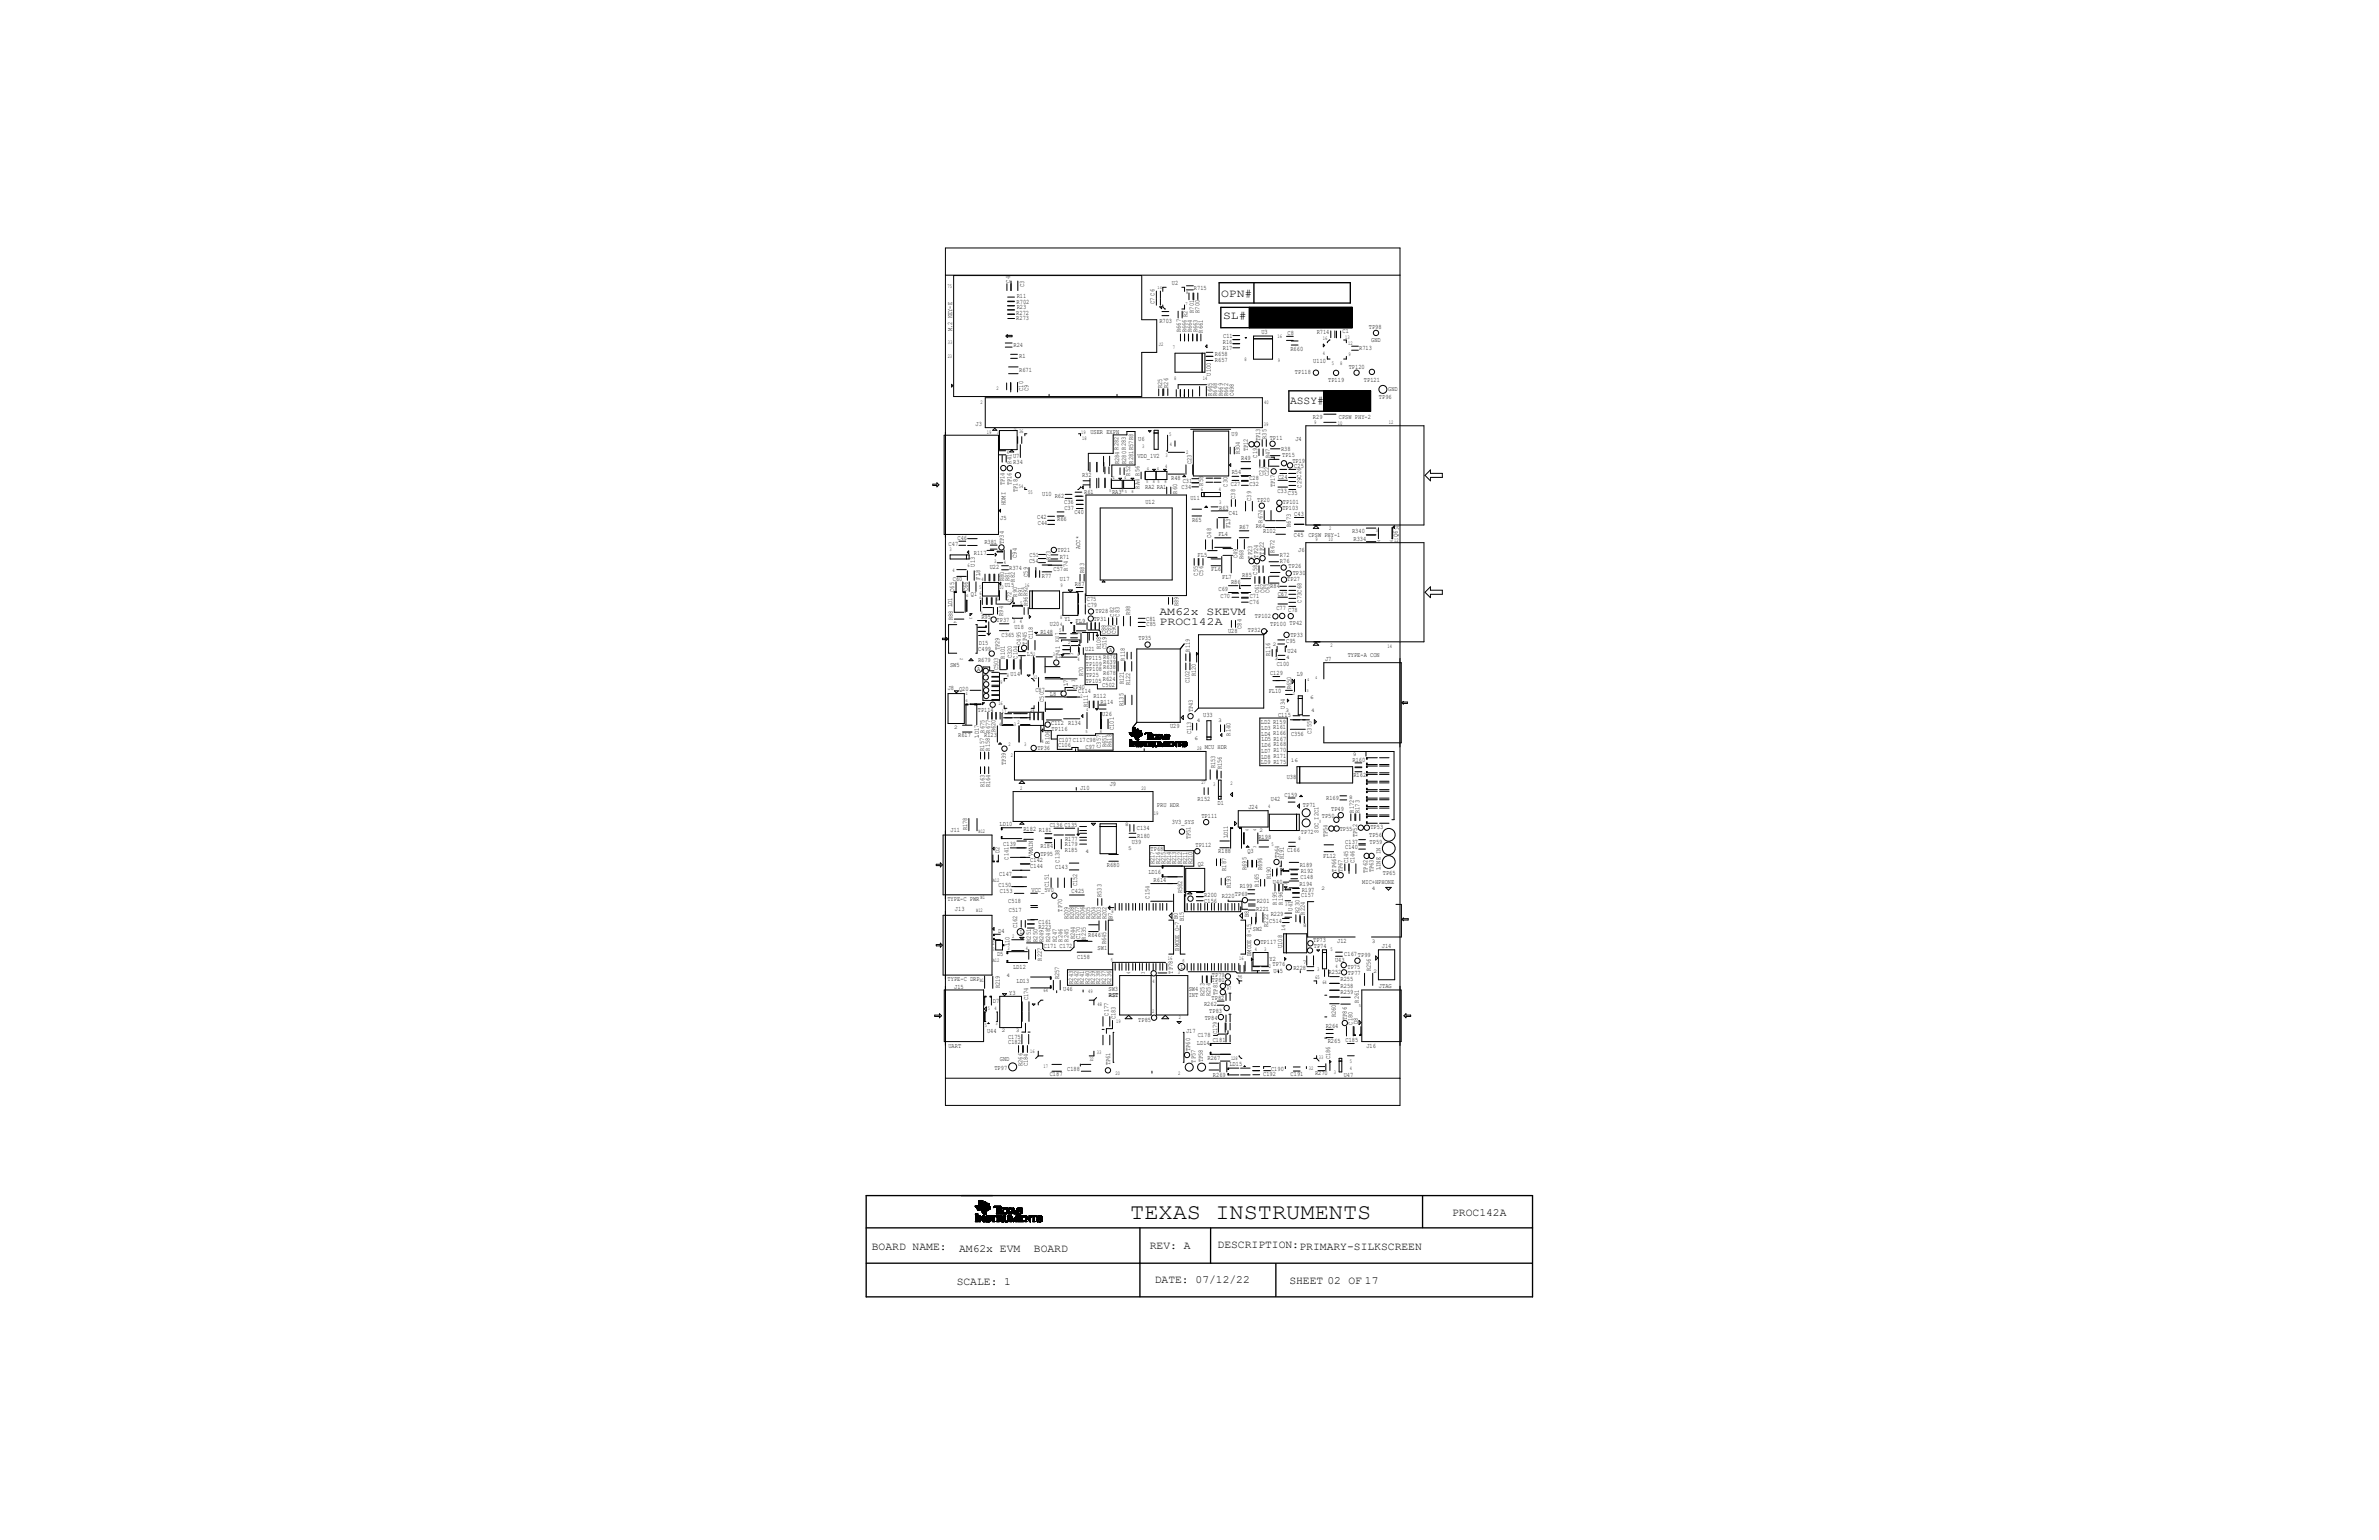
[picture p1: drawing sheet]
<svg xmlns="http://www.w3.org/2000/svg" width="432mm" height="279mm" viewBox="0 0 432 279" stroke-linecap="round" stroke-linejoin="round" font-family="sans-serif">
<defs><g id="words">
<text font-size="4.1" x="205.1" y="221.1">TEXAS INSTRUMENTS</text>
<g font-size="2">
<text x="221.6" y="53.8">OPN#</text>
<text x="222" y="57.9">SL#</text>
<text x="234.1" y="73.2">ASSY#</text>
<text x="210.4" y="111.7">AM62x</text>
<text x="210.5" y="113.5">PROC142A</text>
<text x="219" y="111.7">SKEVM</text>
<text x="263.6" y="220.7">PROC142A</text>
<text x="158.2" y="226.8">BOARD NAME:</text>
<text x="174.1" y="227.1">AM62x EVM</text>
<text x="187.7" y="227.1">BOARD</text>
<text x="208.7" y="226.6">REV: A</text>
<text x="221" y="226.5">DESCRIPTION:PRIMARY-SILKSCREEN</text>
<text x="173.7" y="233.1">SCALE: 1</text>
<text x="209.6" y="232.8">DATE: 07/12/22</text>
<text x="234" y="232.9">SHEET 02 OF 17</text>
</g>
<g font-size="1.2">
<text x="183.3" y="51.3" transform="rotate(-90 183.3 51.3)">C4</text>
<text x="185.9" y="52.1" transform="rotate(-90 185.9 52.1)">C3</text>
<text x="212.7" y="51.7">U2</text>
<text x="216.7" y="52.6">R715</text>
<text x="184.5" y="57.1">R272</text>
<text x="184.5" y="58.1">R273</text>
<text x="184.5" y="55.1">R702</text>
<text x="184.5" y="56.1">R23</text>
<text x="184.5" y="54.1">R11</text>
<text x="209.6" y="55.2" transform="rotate(-90 209.6 55.2)">C7 C6</text>
<text x="210.4" y="58.5">R703</text>
<text x="216.7" y="56.8" transform="rotate(-90 216.7 56.8)">R701</text>
<text x="217.7" y="56.7" transform="rotate(-90 217.7 56.7)">R700</text>
<text x="248.5" y="59.6">TP98</text>
<text x="172.8" y="60.1" transform="rotate(-90 172.8 60.1)">M.2 KEY-E</text>
<text x="184" y="62.9">R24</text>
<text x="185" y="65">R1</text>
<text x="214.3" y="60.2" transform="rotate(-90 214.3 60.2)">R667</text>
<text x="215.4" y="60.3" transform="rotate(-90 215.4 60.3)">R666 R2</text>
<text x="216.3" y="60.3" transform="rotate(-90 216.3 60.3)">R664</text>
<text x="217.3" y="60.3" transform="rotate(-90 217.3 60.3)">R663</text>
<text x="218.3" y="60.3" transform="rotate(-90 218.3 60.3)">R661</text>
<text x="220.5" y="65.7">R657</text>
<text x="220.5" y="64.6">R658</text>
<text x="221.9" y="62.4">R16</text>
<text x="222" y="63.5">R17</text>
<text x="222" y="61.3">C11</text>
<text x="228.9" y="60.7">U3</text>
<text x="233.7" y="60.8">C8</text>
<text x="234.2" y="63.6">R660</text>
<text x="238.4" y="65.9">U110</text>
<text x="239" y="60.7">R714</text>
<text x="243.7" y="60.5">C1</text>
<text x="246.7" y="63.5">R713</text>
<text x="248.9" y="62.1">GND</text>
<text x="185" y="67.6">R671</text>
<text x="185.7" y="70.9" transform="rotate(-90 185.7 70.9)">C10</text>
<text x="186.7" y="70.9" transform="rotate(-90 186.7 70.9)">C9</text>
<text x="210.9" y="70.4" transform="rotate(-90 210.9 70.4)">R25</text>
<text x="212" y="70.4" transform="rotate(-90 212 70.4)">R26</text>
<text x="219.8" y="68.1" transform="rotate(-90 219.8 68.1)">U100</text>
<text x="220" y="71.8" transform="rotate(-90 220 71.8)">R665</text>
<text x="220.9" y="71.8" transform="rotate(-90 220.9 71.8)">R668</text>
<text x="221.9" y="71.9" transform="rotate(-90 221.9 71.9)">R669</text>
<text x="222.9" y="71.9" transform="rotate(-90 222.9 71.9)">R662</text>
<text x="223.9" y="71.9" transform="rotate(-90 223.9 71.9)">C498</text>
<text x="235" y="67.9">TP118</text>
<text x="241.1" y="69.3">TP119</text>
<text x="244.8" y="66.9">TP120</text>
<text x="247.6" y="69.3">TP121</text>
<text x="252" y="71">GND</text>
<text x="177.1" y="77.2">J3</text>
<text x="238.3" y="76">R29</text>
<text x="243" y="75.9">CPSW PHY-2</text>
<text x="250.3" y="72.5">TP96</text>
<text x="183.9" y="83.1">U7</text>
<text x="197.9" y="78.7">USER EXPN</text>
<text x="206.4" y="83.1">VDD_1V2</text>
<text x="206.6" y="80">U6</text>
<text x="223.5" y="79.1">U9</text>
<text x="225" y="82.5" transform="rotate(-90 225 82.5)">R304</text>
<text x="225.3" y="83.5">R49</text>
<text x="226.5" y="81.9" transform="rotate(-90 226.5 81.9)">TP12</text>
<text x="228.2" y="83" transform="rotate(-90 228.2 83)">C19</text>
<text x="228.7" y="80.1" transform="rotate(-90 228.7 80.1)">TP13</text>
<text x="229.9" y="79.6" transform="rotate(-90 229.9 79.6)">R35</text>
<text x="230.5" y="79.8">TP11</text>
<text x="230.5" y="83.1" transform="rotate(-90 230.5 83.1)">R47</text>
<text x="232.5" y="81.8">R38</text>
<text x="232.7" y="82.9">TP15</text>
<text x="234.6" y="83.9">TP19</text>
<text x="235.1" y="79.9">J4</text>
<text x="182.3" y="88" transform="rotate(-90 182.3 88)">TP14</text>
<text x="183.6" y="88.1" transform="rotate(-90 183.6 88.1)">TP16</text>
<text x="183.6" y="84.1" transform="rotate(-90 183.6 84.1)">R41</text>
<text x="183.9" y="84.1">R34</text>
<text x="184.7" y="89.2" transform="rotate(-90 184.7 89.2)">TP18</text>
<text x="189.2" y="90">U10</text>
<text x="196.4" y="86.6">R32</text>
<text x="196.8" y="89.6">R61</text>
<text x="201.8" y="89.6">RA3</text>
<text x="203.1" y="84.2" transform="rotate(-90 203.1 84.2)">R284 R282</text>
<text x="204.4" y="84.2" transform="rotate(-90 204.4 84.2)">R280 R283</text>
<text x="205.1" y="86.3" transform="rotate(-90 205.1 86.3)">R52</text>
<text x="205.7" y="84.1" transform="rotate(-90 205.7 84.1)">R281R57R8</text>
<text x="206.9" y="88.6" transform="rotate(-90 206.9 88.6)">RA4 R56</text>
<text x="207.8" y="88.8">RA2 RA1</text>
<text x="212.6" y="87.1">R48</text>
<text x="213.7" y="89.6" transform="rotate(-90 213.7 89.6)">R60</text>
<text x="214.5" y="88.7">C34</text>
<text x="214.7" y="87.6">C31</text>
<text x="216.3" y="84.2" transform="rotate(-90 216.3 84.2)">C23</text>
<text x="218.4" y="88.1" transform="rotate(-90 218.4 88.1)">R58</text>
<text x="222.8" y="88.3" transform="rotate(-90 222.8 88.3)">C30</text>
<text x="223.4" y="88.2">C27</text>
<text x="223.6" y="86">R54</text>
<text x="226.8" y="87.2">C28</text>
<text x="226.8" y="88.2">C32</text>
<text x="229.4" y="86.3" transform="rotate(-90 229.4 86.3)">C21</text>
<text x="230.3" y="86.4" transform="rotate(-90 230.3 86.4)">C22</text>
<text x="231.4" y="88.4" transform="rotate(-90 231.4 88.4)">TP17</text>
<text x="231.9" y="89.4">C33</text>
<text x="232" y="86.9">C24</text>
<text x="233.8" y="89.9">C35</text>
<text x="234.9" y="84.9">C25</text>
<text x="236.2" y="88.5" transform="rotate(-90 236.2 88.5)">C29C26</text>
<text x="181.5" y="94.4">J5</text>
<text x="182.5" y="91.6" transform="rotate(-90 182.5 91.6)">HDMI</text>
<text x="188.3" y="94.1">C42</text>
<text x="188.4" y="95.2">C44</text>
<text x="191.4" y="90.4">R62</text>
<text x="191.9" y="94.6">R66</text>
<text x="193.2" y="91.5">C36</text>
<text x="193.2" y="92.5">C37</text>
<text x="195" y="93.2">C40</text>
<text x="207.9" y="91.4">U12</text>
<text x="216.1" y="90.8">U11</text>
<text x="216.4" y="94.7">R65</text>
<text x="221.3" y="92.5">R63</text>
<text x="223" y="93.5">C41</text>
<text x="223.3" y="95.9" transform="rotate(-90 223.3 95.9)">FL3</text>
<text x="224.2" y="90.5" transform="rotate(-90 224.2 90.5)">C38</text>
<text x="227.1" y="90.9" transform="rotate(-90 227.1 90.9)">C39</text>
<text x="227.9" y="95.8">R64</text>
<text x="228.2" y="91">TP20</text>
<text x="229.2" y="94.8" transform="rotate(-90 229.2 94.8)">R674</text>
<text x="232.8" y="92.6">TP103</text>
<text x="232.9" y="91.5">TP101</text>
<text x="234.3" y="95.6" transform="rotate(-90 234.3 95.6)">R673</text>
<text x="234.9" y="93.7">C43</text>
<text x="172.2" y="99">C47</text>
<text x="173.8" y="97.9">C46</text>
<text x="176.8" y="100.6">R117</text>
<text x="178.7" y="98.7">R381</text>
<text x="182.2" y="98.7" transform="rotate(-90 182.2 98.7)">TP34</text>
<text x="184.5" y="101.2" transform="rotate(-90 184.5 101.2)">C94</text>
<text x="186.9" y="101">C51</text>
<text x="190.7" y="101.7" transform="rotate(-90 190.7 101.7)">R73</text>
<text x="192" y="100.1">TP21</text>
<text x="192.3" y="101.5">R71</text>
<text x="196" y="99.6" transform="rotate(-90 196 99.6)">ACC*</text>
<text x="217.4" y="101">FL5</text>
<text x="219.8" y="97.6" transform="rotate(-90 219.8 97.6)">C48</text>
<text x="221.1" y="97.3">FL4</text>
<text x="224.6" y="101.3" transform="rotate(-90 224.6 101.3)">C49</text>
<text x="225" y="96.1">R67</text>
<text x="225.7" y="101.4" transform="rotate(-90 225.7 101.4)">R68</text>
<text x="227.3" y="101.4" transform="rotate(-90 227.3 101.4)">TP23</text>
<text x="228.4" y="101.2" transform="rotate(-90 228.4 101.2)">TP24</text>
<text x="229.3" y="96.8">R102</text>
<text x="229.4" y="100.6" transform="rotate(-90 229.4 100.6)">TP22</text>
<text x="231.4" y="100.3" transform="rotate(-90 231.4 100.3)">R672</text>
<text x="232.3" y="101.1">R72</text>
<text x="234.9" y="97.5">C45</text>
<text x="235.6" y="100.1">J6</text>
<text x="237.5" y="97.4">CPSW PHY-1</text>
<text x="245.4" y="96.6">R340</text>
<text x="245.7" y="98.1">R334</text>
<text x="253.7" y="97.4" transform="rotate(-90 253.7 97.4)">Q6</text>
<text x="172.9" y="105.5">C60</text>
<text x="173.2" y="107.4" transform="rotate(-90 173.2 107.4)">C65</text>
<text x="175.7" y="107.3" transform="rotate(-90 175.7 107.3)">C66</text>
<text x="176.9" y="102.8" transform="rotate(-90 176.9 102.8)">U13</text>
<text x="177.9" y="105.2" transform="rotate(-90 177.9 105.2)">FL8</text>
<text x="179.6" y="103.1">U22</text>
<text x="182.3" y="105.5" transform="rotate(-90 182.3 105.5)">R80</text>
<text x="182.4" y="106.4">U15</text>
<text x="183.2" y="103.4">R374</text>
<text x="183.2" y="105.5" transform="rotate(-90 183.2 105.5)">R81</text>
<text x="184.2" y="105.5" transform="rotate(-90 184.2 105.5)">R82</text>
<text x="186.6" y="104.7" transform="rotate(-90 186.6 104.7)">C59</text>
<text x="186.8" y="102.1">C54</text>
<text x="189.1" y="104.8">R77</text>
<text x="191.2" y="103.7">C57</text>
<text x="192.4" y="105.4">U17</text>
<text x="193.8" y="103.5" transform="rotate(-90 193.8 103.5)">R74</text>
<text x="195.1" y="106.4">R87</text>
<text x="196.8" y="103.9" transform="rotate(-90 196.8 103.9)">R83</text>
<text x="217.4" y="104.4" transform="rotate(-90 217.4 104.4)">C55</text>
<text x="218.4" y="104.5" transform="rotate(-90 218.4 104.5)">C56</text>
<text x="219.9" y="103.7">FL6</text>
<text x="221.2" y="107.1">C69</text>
<text x="221.8" y="105.1">FL7</text>
<text x="223.4" y="105.9">R86</text>
<text x="225.5" y="104.7">R85</text>
<text x="228.2" y="104.3" transform="rotate(-90 228.2 104.3)">C58</text>
<text x="228.5" y="107.6" transform="rotate(-90 228.5 107.6)">C61</text>
<text x="229.5" y="107.7" transform="rotate(-90 229.5 107.7)">C62</text>
<text x="230.4" y="107.7" transform="rotate(-90 230.4 107.7)">C63</text>
<text x="230.6" y="106.8">R84</text>
<text x="232.3" y="102.2">R76</text>
<text x="233.6" y="105.5">TP27</text>
<text x="233.9" y="103.1">TP26</text>
<text x="234.6" y="104.4">TP30</text>
<text x="173" y="112.5" transform="rotate(-90 173 112.5)">R88 LD1</text>
<text x="176.2" y="108.2">Q1</text>
<text x="178.1" y="112.4">R95</text>
<text x="180.9" y="112.8">TP37</text>
<text x="182.1" y="111.7" transform="rotate(-90 182.1 111.7)">R94</text>
<text x="183.6" y="109.1" transform="rotate(-90 183.6 109.1)">C72</text>
<text x="184.6" y="108.2" transform="rotate(-90 184.6 108.2)">R90</text>
<text x="185.6" y="108.2" transform="rotate(-90 185.6 108.2)">R91</text>
<text x="186.6" y="110" transform="rotate(-90 186.6 110)">R96R92</text>
<text x="190.6" y="113.5">U20</text>
<text x="193.2" y="112.7">Y1</text>
<text x="195.2" y="113">FL9</text>
<text x="197.3" y="109.1">C75</text>
<text x="197.4" y="110.1">C79</text>
<text x="198.5" y="112.6">TP31</text>
<text x="198.9" y="111.2">TP28</text>
<text x="202.2" y="111.9" transform="rotate(-90 202.2 111.9)">C82</text>
<text x="203.2" y="111.9" transform="rotate(-90 203.2 111.9)">C83</text>
<text x="205.1" y="111.6" transform="rotate(-90 205.1 111.6)">R98</text>
<text x="208" y="112.6">C81</text>
<text x="208.1" y="113.7">C85</text>
<text x="213.9" y="110" transform="rotate(-90 213.9 110)">R89</text>
<text x="221.5" y="108.5">C70</text>
<text x="226.8" y="109.5">C76</text>
<text x="226.8" y="108.5">C71</text>
<text x="227.8" y="112">TP102</text>
<text x="230.5" y="113.6">TP100 TP42</text>
<text x="231.7" y="110.7">C77</text>
<text x="231.9" y="108.1">C67</text>
<text x="233.8" y="111.1">C78</text>
<text x="236.2" y="109.3" transform="rotate(-90 236.2 109.3)">C73C68</text>
<text x="177.6" y="118.1">C499</text>
<text x="177.7" y="117">D15</text>
<text x="181.4" y="118" transform="rotate(-90 181.4 118)">TP29</text>
<text x="181.8" y="115.6">C365</text>
<text x="182.4" y="119.5" transform="rotate(-90 182.4 119.5)">R101</text>
<text x="183.6" y="119.5" transform="rotate(-90 183.6 119.5)">C320</text>
<text x="184.1" y="114.1">U18</text>
<text x="184.7" y="119.5" transform="rotate(-90 184.7 119.5)">C104</text>
<text x="185.3" y="117" transform="rotate(-90 185.3 117)">C495</text>
<text x="186.4" y="116.9" transform="rotate(-90 186.4 116.9)">TP45</text>
<text x="186.4" y="119">L5</text>
<text x="187.5" y="116" transform="rotate(-90 187.5 116)">C118</text>
<text x="188.8" y="115">R148</text>
<text x="192.4" y="119.6" transform="rotate(-90 192.4 119.6)">TP41</text>
<text x="197" y="118.1">U21</text>
<text x="197.1" y="119.7">TP115 R676</text>
<text x="199.8" y="117.8" transform="rotate(-90 199.8 117.8)">R108</text>
<text x="200.7" y="115.1" transform="rotate(-90 200.7 115.1)">C88</text>
<text x="200.8" y="117.8" transform="rotate(-90 200.8 117.8)">C519</text>
<text x="201.3" y="118.3">A</text>
<text x="201.6" y="115" transform="rotate(-90 201.6 115)">C89</text>
<text x="202.6" y="115.1" transform="rotate(-90 202.6 115.1)">C90</text>
<text x="204.2" y="119.8" transform="rotate(-90 204.2 119.8)">R118</text>
<text x="206.7" y="116.1">TP35</text>
<text x="216" y="118.2" transform="rotate(-90 216 118.2)">R119</text>
<text x="222.9" y="114.9">U28</text>
<text x="225.3" y="114.1" transform="rotate(-90 225.3 114.1)">C84</text>
<text x="226.5" y="114.7">TP32</text>
<text x="230.5" y="119" transform="rotate(-90 230.5 119)">R116</text>
<text x="233.4" y="116.7">C95</text>
<text x="233.7" y="118.5">U24</text>
<text x="234.2" y="115.6">TP33</text>
<text x="240.5" y="120">J7</text>
<text x="244.6" y="119.2">TYPE-A CON</text>
<text x="172" y="125.1">J8</text>
<text x="172.4" y="121">SW5</text>
<text x="174.1" y="125.3">Q20</text>
<text x="177.4" y="121.7">A</text>
<text x="177.5" y="120">R679</text>
<text x="181.2" y="121.6" transform="rotate(-90 181.2 121.6)">C503</text>
<text x="183.4" y="122.7">U14</text>
<text x="187.9" y="125.5">C87</text>
<text x="193.8" y="124.5" transform="rotate(-90 193.8 124.5)">L7</text>
<text x="194.6" y="124.9">TP40</text>
<text x="195.7" y="125.8">C114</text>
<text x="196.6" y="122.6" transform="rotate(-90 196.6 122.6)">R70</text>
<text x="197.1" y="123.9">TP105</text>
<text x="197.1" y="120.7">TP109 R639</text>
<text x="197.1" y="121.7">TP108R638</text>
<text x="197.1" y="122.9">TP25</text>
<text x="200.1" y="124.6">C502</text>
<text x="200.2" y="123.5">R624</text>
<text x="200.2" y="122.4">R678</text>
<text x="204" y="124.2" transform="rotate(-90 204 124.2)">R121</text>
<text x="205.1" y="124.3" transform="rotate(-90 205.1 124.3)">R122</text>
<text x="215.9" y="124" transform="rotate(-90 215.9 124)">C102</text>
<text x="217" y="122.7" transform="rotate(-90 217 122.7)">R120</text>
<text x="230.3" y="125.7">FL10</text>
<text x="230.5" y="122.5">C129</text>
<text x="231.7" y="120.8">C100</text>
<text x="234.3" y="125.1" transform="rotate(-90 234.3 125.1)">R650</text>
<text x="235.4" y="122.6">L9</text>
<text x="177.5" y="129.1">TP114</text>
<text x="189.5" y="127.3" transform="rotate(-90 189.5 127.3)">C50</text>
<text x="190.6" y="126.3">L8</text>
<text x="190.8" y="131.6">C112 R134</text>
<text x="197.4" y="128.3" transform="rotate(-90 197.4 128.3)">R111</text>
<text x="198.5" y="126.7">R112</text>
<text x="199.8" y="127.7">R114</text>
<text x="200.1" y="130">U26</text>
<text x="203.9" y="128.1" transform="rotate(-90 203.9 128.1)">R135</text>
<text x="216.5" y="129.2" transform="rotate(-90 216.5 129.2)">TP43</text>
<text x="218.4" y="130.1">U33</text>
<text x="228.9" y="131.4">LD2 R159</text>
<text x="232" y="130">C115</text>
<text x="233.2" y="128.5" transform="rotate(-90 233.2 128.5)">U34</text>
<text x="173.9" y="133.8">R617</text>
<text x="177.7" y="133.8" transform="rotate(-90 177.7 133.8)">LD17</text>
<text x="178.6" y="133.8">R123</text>
<text x="178.7" y="136.2" transform="rotate(-90 178.7 136.2)">R157</text>
<text x="178.7" y="132.9" transform="rotate(-90 178.7 132.9)">R675</text>
<text x="179.6" y="136.2" transform="rotate(-90 179.6 136.2)">R158</text>
<text x="179.7" y="132.9" transform="rotate(-90 179.7 132.9)">R677</text>
<text x="180.7" y="132.9" transform="rotate(-90 180.7 132.9)">R620</text>
<text x="188.3" y="136.1">TP36</text>
<text x="190.5" y="134.9" transform="rotate(-90 190.5 134.9)">R106</text>
<text x="190.9" y="132.6">TP116</text>
<text x="192.1" y="135.6">C106</text>
<text x="192.2" y="134.6">C107 C117C98</text>
<text x="197" y="135.8">C97</text>
<text x="199.8" y="135.7" transform="rotate(-90 199.8 135.7)">C357</text>
<text x="200.8" y="135.6" transform="rotate(-90 200.8 135.6)">R651</text>
<text x="201.8" y="135.5" transform="rotate(-90 201.8 135.5)">R618</text>
<text x="202.2" y="132.5" transform="rotate(-90 202.2 132.5)">C101</text>
<text x="212.4" y="132">U29</text>
<text x="216.2" y="133.2" transform="rotate(-90 216.2 133.2)">C113</text>
<text x="218.7" y="135.9">MCU HDR</text>
<text x="223.4" y="133.5" transform="rotate(-90 223.4 133.5)">R140</text>
<text x="228.9" y="137.6">LD8 R171</text>
<text x="228.9" y="133.5">LD4 R166</text>
<text x="228.9" y="132.4">LD3 R161</text>
<text x="228.9" y="136.7">LD7 R170</text>
<text x="229" y="135.5">LD6 R168</text>
<text x="229" y="134.5">LD5 R167</text>
<text x="234.3" y="133.5">C356</text>
<text x="238" y="133.1" transform="rotate(-90 238 133.1)">C355</text>
<text x="178.7" y="142.8" transform="rotate(-90 178.7 142.8)">R163</text>
<text x="179.7" y="142.9" transform="rotate(-90 179.7 142.9)">R164</text>
<text x="182.5" y="138.8" transform="rotate(-90 182.5 138.8)">TP39</text>
<text x="196" y="143.2">J10</text>
<text x="201.4" y="142.7">J9</text>
<text x="220.6" y="139.4" transform="rotate(-90 220.6 139.4)">R153</text>
<text x="221.8" y="139.6" transform="rotate(-90 221.8 139.6)">R156</text>
<text x="228.9" y="138.6">LD9 R175</text>
<text x="233.5" y="141.4">U38</text>
<text x="245.5" y="138.3">R160</text>
<text x="245.6" y="141">R162</text>
<text x="181.4" y="149.8">LD10</text>
<text x="190.5" y="150">C136 C135</text>
<text x="210" y="146.5">PRU HDR</text>
<text x="212.7" y="149.5">3V3_SYS</text>
<text x="217.4" y="145.3">R152</text>
<text x="218.1" y="148.4">TP111</text>
<text x="221" y="146.1">D1</text>
<text x="226.6" y="146.7">J24</text>
<text x="230.7" y="145.4">U42</text>
<text x="233.2" y="144.5">C159</text>
<text x="236.5" y="146.4">TP71</text>
<text x="239.9" y="148.4">TP50</text>
<text x="240.7" y="145.2">R169</text>
<text x="241.6" y="147.1">TP49</text>
<text x="245.7" y="147.4" transform="rotate(-90 245.7 147.4)">R172</text>
<text x="246.7" y="147.5" transform="rotate(-90 246.7 147.5)">R173</text>
<text x="172.5" y="151">J11</text>
<text x="175.5" y="150.6" transform="rotate(-90 175.5 150.6)">R178</text>
<text x="181.4" y="154.8" transform="rotate(-90 181.4 154.8)">D2</text>
<text x="182.1" y="153.4">C139</text>
<text x="183" y="155.9" transform="rotate(-90 183 155.9)">C141</text>
<text x="185.8" y="150.7">R182 R181</text>
<text x="187.5" y="155.4" transform="rotate(-90 187.5 155.4)">VMAIN</text>
<text x="188.8" y="155.3">TP95</text>
<text x="188.8" y="153.9">R184</text>
<text x="193.3" y="153.5">R179</text>
<text x="193.3" y="154.5">R185</text>
<text x="193.3" y="152.6">R177</text>
<text x="205.4" y="153.2">U39</text>
<text x="206.4" y="150.6">C134</text>
<text x="206.4" y="152">R180</text>
<text x="208.8" y="154.4">TP68</text>
<text x="216.1" y="152.3" transform="rotate(-90 216.1 152.3)">TP51</text>
<text x="217" y="153.8">TP112</text>
<text x="221.1" y="154.8">R188</text>
<text x="222.9" y="152.1" transform="rotate(-90 222.9 152.1)">LD11</text>
<text x="226.4" y="154.8">Q3</text>
<text x="228.4" y="152.2">R198</text>
<text x="232.1" y="155.7" transform="rotate(-90 232.1 155.7)">TP64</text>
<text x="233" y="155.9" transform="rotate(-90 233 155.9)">R191</text>
<text x="233.6" y="154.6">C166</text>
<text x="236.1" y="151.3">TP72</text>
<text x="239.3" y="151" transform="rotate(-90 239.3 151)">SOC_I2C1</text>
<text x="240.2" y="155.7">FL12</text>
<text x="240.9" y="151.9" transform="rotate(-90 240.9 151.9)">TP54</text>
<text x="243.2" y="150.8">TP55</text>
<text x="244.1" y="154">C140</text>
<text x="244.2" y="153">C137</text>
<text x="246.3" y="151.8" transform="rotate(-90 246.3 151.8)">TP52</text>
<text x="248.5" y="151.9">TP56</text>
<text x="248.6" y="153.1">TP59</text>
<text x="248.7" y="150.5">TP53</text>
<text x="181.3" y="160.8">C150</text>
<text x="181.4" y="158.9">C147</text>
<text x="187" y="157.5">C144</text>
<text x="187" y="156.5">C142</text>
<text x="187.2" y="161.8">VCC_5V0</text>
<text x="190.4" y="160.9" transform="rotate(-90 190.4 160.9)">C151</text>
<text x="191.5" y="157.6">C143</text>
<text x="192.3" y="156.5" transform="rotate(-90 192.3 156.5)">C138</text>
<text x="194.5" y="162">C425</text>
<text x="195.5" y="160.8" transform="rotate(-90 195.5 160.8)">C152</text>
<text x="200.9" y="157.2">R680</text>
<text x="208.4" y="158.5">LD16</text>
<text x="209.4" y="160">R614</text>
<text x="209.6" y="156.8" transform="rotate(-90 209.6 156.8)">R217</text>
<text x="210.6" y="156.8" transform="rotate(-90 210.6 156.8)">R216</text>
<text x="211.5" y="156.8" transform="rotate(-90 211.5 156.8)">R215</text>
<text x="212.5" y="156.8" transform="rotate(-90 212.5 156.8)">R214</text>
<text x="213.5" y="156.8" transform="rotate(-90 213.5 156.8)">R213</text>
<text x="214.5" y="156.8" transform="rotate(-90 214.5 156.8)">R212</text>
<text x="215.5" y="156.8" transform="rotate(-90 215.5 156.8)">R211</text>
<text x="216.5" y="156.8" transform="rotate(-90 216.5 156.8)">R210</text>
<text x="217.4" y="157.1">Q2</text>
<text x="222.5" y="158" transform="rotate(-90 222.5 158)">R187</text>
<text x="223.4" y="161.1" transform="rotate(-90 223.4 161.1)">R193</text>
<text x="225" y="161.2">R199</text>
<text x="226.2" y="157.8" transform="rotate(-90 226.2 157.8)">R695</text>
<text x="228.5" y="160.8" transform="rotate(-90 228.5 160.8)">R165</text>
<text x="229.1" y="157.9" transform="rotate(-90 229.1 157.9)">R696</text>
<text x="230.7" y="159.6" transform="rotate(-90 230.7 159.6)">R190</text>
<text x="231" y="160.3">U40</text>
<text x="235.9" y="160.7">R194</text>
<text x="235.9" y="157.4">R189</text>
<text x="236" y="159.5">C148</text>
<text x="236.1" y="158.4">R192</text>
<text x="236.3" y="161.8">R197</text>
<text x="242.5" y="158.1" transform="rotate(-90 242.5 158.1)">TP66</text>
<text x="243.7" y="158.2" transform="rotate(-90 243.7 158.2)">TP67</text>
<text x="244.7" y="156.6" transform="rotate(-90 244.7 156.6)">C145</text>
<text x="245.8" y="156.6" transform="rotate(-90 245.8 156.6)">C146</text>
<text x="247.3" y="160.3">MIC+HPHONE</text>
<text x="248.2" y="158.4" transform="rotate(-90 248.2 158.4)">TP62</text>
<text x="249.3" y="158.3" transform="rotate(-90 249.3 158.3)">TP63</text>
<text x="250.6" y="157.9" transform="rotate(-90 250.6 157.9)">LINE IN</text>
<text x="251" y="158.7">TP65</text>
<text x="172" y="163.4">TYPE-C PWR</text>
<text x="173.3" y="165.3">J13</text>
<text x="181.5" y="162">C153</text>
<text x="183" y="163.7">C518</text>
<text x="183.1" y="165.5">C517</text>
<text x="188.5" y="167.6">C161</text>
<text x="192.8" y="165.4" transform="rotate(-90 192.8 165.4)">TP70</text>
<text x="193.9" y="166.8" transform="rotate(-90 193.9 166.8)">R209</text>
<text x="194.9" y="166.8" transform="rotate(-90 194.9 166.8)">R208</text>
<text x="195.9" y="166.8" transform="rotate(-90 195.9 166.8)">R207</text>
<text x="196.9" y="166.8" transform="rotate(-90 196.9 166.8)">R206</text>
<text x="197.9" y="166.8" transform="rotate(-90 197.9 166.8)">R205</text>
<text x="198.8" y="166.8" transform="rotate(-90 198.8 166.8)">R204</text>
<text x="199.8" y="166.8" transform="rotate(-90 199.8 166.8)">R203</text>
<text x="199.9" y="162.7" transform="rotate(-90 199.9 162.7)">R533</text>
<text x="200.8" y="166.8" transform="rotate(-90 200.8 166.8)">R202</text>
<text x="201.9" y="166.7" transform="rotate(-90 201.9 166.7)">B7</text>
<text x="208.6" y="163" transform="rotate(-90 208.6 163)">C154</text>
<text x="214.6" y="162.1" transform="rotate(-90 214.6 162.1)">R582</text>
<text x="214.8" y="167.1" transform="rotate(-90 214.8 167.1)">B15</text>
<text x="218.6" y="162.8">R200</text>
<text x="218.6" y="163.8">C156</text>
<text x="221.8" y="163">R220</text>
<text x="224.1" y="162.6">TP69</text>
<text x="226.7" y="166.5" transform="rotate(-90 226.7 166.5)">B8</text>
<text x="228" y="165.2">R221</text>
<text x="228.1" y="163.8">R201</text>
<text x="230.4" y="167.4">C514</text>
<text x="230.6" y="166.3">R229</text>
<text x="231.8" y="164.1" transform="rotate(-90 231.8 164.1)">R195</text>
<text x="232.8" y="164.1" transform="rotate(-90 232.8 164.1)">R196</text>
<text x="234.6" y="165.2" transform="rotate(-90 234.6 165.2)">U41</text>
<text x="235.8" y="165.6" transform="rotate(-90 235.8 165.6)">R230</text>
<text x="236.2" y="162.8">C157</text>
<text x="236.8" y="165.9" transform="rotate(-90 236.8 165.9)">R224</text>
<text x="181" y="173.5">D5</text>
<text x="181.2" y="169.3">D4</text>
<text x="183.2" y="171.7" transform="rotate(-90 183.2 171.7)">L10</text>
<text x="184.6" y="168.4" transform="rotate(-90 184.6 168.4)">C162</text>
<text x="185.1" y="169.4">L</text>
<text x="187.1" y="170.9" transform="rotate(-90 187.1 170.9)">R251</text>
<text x="188.3" y="170.9" transform="rotate(-90 188.3 170.9)">R250</text>
<text x="188.5" y="168.6">R223</text>
<text x="189.4" y="170.9" transform="rotate(-90 189.4 170.9)">R249</text>
<text x="189.5" y="172">C171 C172</text>
<text x="190.6" y="170.9" transform="rotate(-90 190.6 170.9)">R248</text>
<text x="191.8" y="170.9" transform="rotate(-90 191.8 170.9)">R247</text>
<text x="192.9" y="170.8" transform="rotate(-90 192.9 170.8)">R246</text>
<text x="193.9" y="170.8" transform="rotate(-90 193.9 170.8)">R245</text>
<text x="195.1" y="170.4" transform="rotate(-90 195.1 170.4)">R244</text>
<text x="196.1" y="170.4" transform="rotate(-90 196.1 170.4)">C170</text>
<text x="197.1" y="170.5" transform="rotate(-90 197.1 170.5)">R235</text>
<text x="197.5" y="170.1">R646</text>
<text x="199.2" y="172.4">SW1</text>
<text x="200.8" y="171.3" transform="rotate(-90 200.8 171.3)">R645</text>
<text x="214" y="172.5" transform="rotate(-90 214 172.5)">BMODE 0-7 B0</text>
<text x="227.1" y="173.4" transform="rotate(-90 227.1 173.4)">BMODE 8-15</text>
<text x="227.4" y="168.9">SW2</text>
<text x="228.8" y="171.2">TP117</text>
<text x="230.2" y="168.2" transform="rotate(-90 230.2 168.2)">R222</text>
<text x="232.7" y="172" transform="rotate(-90 232.7 172)">U108</text>
<text x="238.4" y="170.9">TP73</text>
<text x="238.5" y="172">TP74</text>
<text x="242.7" y="171.2">J12</text>
<text x="244" y="173.5">C167TP99</text>
<text x="250.8" y="171.9">J14</text>
<text x="172" y="177.9">TYPE-C DRP</text>
<text x="173.2" y="179.4">J15</text>
<text x="181.5" y="179.3" transform="rotate(-90 181.5 179.3)">R219</text>
<text x="183.9" y="175.8">LD12</text>
<text x="184.5" y="178.4">LD13</text>
<text x="189.1" y="174.3" transform="rotate(-90 189.1 174.3)">R227</text>
<text x="192.2" y="177.7" transform="rotate(-90 192.2 177.7)">R257</text>
<text x="193" y="179.9">U46</text>
<text x="194.8" y="178.5" transform="rotate(-90 194.8 178.5)">R243</text>
<text x="195.5" y="174">C158</text>
<text x="195.8" y="178.5" transform="rotate(-90 195.8 178.5)">R242</text>
<text x="196.7" y="178.5" transform="rotate(-90 196.7 178.5)">R241</text>
<text x="197.7" y="178.5" transform="rotate(-90 197.7 178.5)">R240</text>
<text x="198.7" y="178.5" transform="rotate(-90 198.7 178.5)">R239</text>
<text x="199.7" y="178.5" transform="rotate(-90 199.7 178.5)">R238</text>
<text x="200.7" y="178.5" transform="rotate(-90 200.7 178.5)">R237</text>
<text x="201.2" y="179.7">SW3</text>
<text x="201.7" y="178.5" transform="rotate(-90 201.7 178.5)">R236</text>
<text x="212.9" y="176.6" transform="rotate(-90 212.9 176.6)">TP78</text>
<text x="214.3" y="175.8">L</text>
<text x="215.8" y="179.7">SW4</text>
<text x="220" y="177.2">TP79</text>
<text x="220" y="178.2">TP80</text>
<text x="230.4" y="174.3">Y2</text>
<text x="231" y="175.3">TP76</text>
<text x="231.1" y="176.5">U45</text>
<text x="234.7" y="175.9">R228</text>
<text x="241.2" y="176.8">R252</text>
<text x="242.3" y="174.5">U43</text>
<text x="243.3" y="178.1">R255</text>
<text x="243.3" y="179.3">R258</text>
<text x="244.6" y="175.8">TP75</text>
<text x="244.7" y="176.8">TP77</text>
<text x="248.8" y="176.2" transform="rotate(-90 248.8 176.2)">R256</text>
<text x="250.3" y="179.3">JTAG</text>
<text x="180.2" y="181.9">D7</text>
<text x="183.2" y="180.4">Y3</text>
<text x="186.6" y="181.5" transform="rotate(-90 186.6 181.5)">C174</text>
<text x="201.2" y="184.2" transform="rotate(-90 201.2 184.2)">C177</text>
<text x="201.2" y="181">RST</text>
<text x="202.5" y="184.9" transform="rotate(-90 202.5 184.9)">C183</text>
<text x="206.6" y="185.4">TP85</text>
<text x="215.8" y="181">INT</text>
<text x="218.5" y="182.6">R262</text>
<text x="218.6" y="180.7" transform="rotate(-90 218.6 180.7)">R253</text>
<text x="218.7" y="185">TP84</text>
<text x="219.5" y="183.8">TP83</text>
<text x="219.7" y="180.7" transform="rotate(-90 219.7 180.7)">R254</text>
<text x="219.9" y="181.4">TP82</text>
<text x="221" y="180.5" transform="rotate(-90 221 180.5)">TP81</text>
<text x="242.4" y="184.6" transform="rotate(-90 242.4 184.6)">R260</text>
<text x="243.3" y="180.4">R259</text>
<text x="244.4" y="185" transform="rotate(-90 244.4 185)">TP86</text>
<text x="245.5" y="185.9" transform="rotate(-90 245.5 185.9)">C180</text>
<text x="246.4" y="185.8" transform="rotate(-90 246.4 185.8)">D8</text>
<text x="246.6" y="181.9" transform="rotate(-90 246.6 181.9)">R261</text>
<text x="172.1" y="190.2">UART</text>
<text x="179.2" y="187.5">U44</text>
<text x="183" y="188.5">C175</text>
<text x="183" y="189.5">C182</text>
<text x="215.3" y="187.4">J17</text>
<text x="216" y="190.7" transform="rotate(-90 216 190.7)">TP60</text>
<text x="217.3" y="189.6">LD14</text>
<text x="217.4" y="188.1">C178</text>
<text x="220.1" y="189">C181</text>
<text x="220.9" y="187.6" transform="rotate(-90 220.9 187.6)">C179</text>
<text x="240.6" y="186.5">R264</text>
<text x="241" y="189.2">R265</text>
<text x="244.2" y="189">C185</text>
<text x="248" y="190.1">J16</text>
<text x="180.5" y="194.2">TP97</text>
<text x="181.5" y="192.6">GND</text>
<text x="185.6" y="193.4" transform="rotate(-90 185.6 193.4)">R266</text>
<text x="186.6" y="193.4" transform="rotate(-90 186.6 193.4)">C184</text>
<text x="190.5" y="195.3">C187</text>
<text x="193.7" y="194.3">C188</text>
<text x="201.5" y="193.3" transform="rotate(-90 201.5 193.3)">TP61</text>
<text x="217" y="192.8" transform="rotate(-90 217 192.8)">TP57</text>
<text x="218.3" y="192.8" transform="rotate(-90 218.3 192.8)">TP58</text>
<text x="219.2" y="192.3">R267</text>
<text x="220.2" y="195.4">R269</text>
<text x="223.1" y="193.4">LD15</text>
<text x="229.3" y="195.3">C192</text>
<text x="230.7" y="194.3">C190</text>
<text x="234.3" y="195.3">C191</text>
<text x="238.7" y="195.1">R270</text>
<text x="241.4" y="192.2" transform="rotate(-90 241.4 192.2)">C186</text>
<text x="243.9" y="195.3">U47</text>
</g>
<g font-size="1">
<text x="172" y="52.3">75</text>
<text x="172" y="64.9">23</text>
<text x="172.1" y="62.5">33</text>
<text x="210.3" y="62.8">J2</text>
<text x="212.9" y="63.3">7</text>
<text x="225.9" y="65.6">8</text>
<text x="231.9" y="61.3">16</text>
<text x="231.9" y="65.6">9</text>
<text x="240.1" y="64.5">4</text>
<text x="240.1" y="61.8">16</text>
<text x="244.1" y="61.5">13</text>
<text x="244.7" y="62.6">12</text>
<text x="244.8" y="64.6">9</text>
<text x="180.9" y="70.8">2</text>
<text x="213.1" y="68.9">8</text>
<text x="218.3" y="69">14</text>
<text x="241.7" y="66.3">5</text>
<text x="243.2" y="66.3">8</text>
<text x="178" y="73.4">2</text>
<text x="229.4" y="77.3">39</text>
<text x="229.4" y="73.3">40</text>
<text x="238.5" y="77">9</text>
<text x="242.8" y="77">10</text>
<text x="252.1" y="76.9">12</text>
<text x="179.1" y="78.7">19</text>
<text x="180.9" y="78.8">3</text>
<text x="182.7" y="82.4">4</text>
<text x="185" y="78.6">36</text>
<text x="196.3" y="78.7">19</text>
<text x="196.4" y="79.8">18</text>
<text x="207.3" y="81.4">3</text>
<text x="211.5" y="82.9">3</text>
<text x="212.2" y="79.1">5</text>
<text x="212.3" y="81">4</text>
<text x="215.3" y="82.3">2</text>
<text x="184.9" y="88.6">54</text>
<text x="186.6" y="89.7">55</text>
<text x="211.5" y="84.9">4</text>
<text x="218" y="89.1">6</text>
<text x="221.2" y="89.1">4</text>
<text x="221.3" y="91.4">3</text>
<text x="172.3" y="100">3</text>
<text x="238.8" y="98.2">9</text>
<text x="241.1" y="98.2">10</text>
<text x="241.2" y="96.1">2</text>
<text x="253.1" y="98.3">12</text>
<text x="253.9" y="96.2" transform="rotate(-90 253.9 96.2)">14</text>
<text x="172.9" y="103.8">4</text>
<text x="175.6" y="102.8">6</text>
<text x="177.7" y="106.8">5</text>
<text x="177.8" y="107.9">6</text>
<text x="178.2" y="105.4">4</text>
<text x="180.4" y="102.1">3</text>
<text x="181.3" y="106.9">10</text>
<text x="182.2" y="102.3">4</text>
<text x="186" y="106.5">16</text>
<text x="192.5" y="106.5">9</text>
<text x="180.9" y="109">9</text>
<text x="183.9" y="113">3</text>
<text x="185.1" y="113.1">4</text>
<text x="185.1" y="109.7">5</text>
<text x="192.4" y="113.5">4</text>
<text x="192.4" y="112.2">8</text>
<text x="187.5" y="119.1">2</text>
<text x="191.1" y="119">3</text>
<text x="192.2" y="116.5" transform="rotate(-90 192.2 116.5)">R107</text>
<text x="192.2" y="114.7">5</text>
<text x="196" y="114.9" transform="rotate(-90 196 114.9)">8</text>
<text x="231" y="117.1">2</text>
<text x="231.3" y="119.8">3</text>
<text x="233.4" y="119.5">4</text>
<text x="241.5" y="117.4">2</text>
<text x="251.9" y="117.5">14</text>
<text x="181.5" y="124.1">9</text>
<text x="182.8" y="122.8">8</text>
<text x="187.5" y="123.1">32</text>
<text x="195.2" y="123.7" transform="rotate(-90 195.2 123.7)">3</text>
<text x="195.5" y="120">4</text>
<text x="181.2" y="128">16</text>
<text x="181.3" y="131.6">4</text>
<text x="181.9" y="129.3">17</text>
<text x="184" y="131.7">3</text>
<text x="184.7" y="131.4">2</text>
<text x="187" y="129.1">24</text>
<text x="196.1" y="126.7">2</text>
<text x="217.2" y="130.9">4</text>
<text x="221.1" y="131">3</text>
<text x="233.3" y="129.1">3</text>
<text x="237.8" y="126.8">6</text>
<text x="238" y="129.1">4</text>
<text x="173.2" y="132.2">2</text>
<text x="183" y="135.4">2</text>
<text x="183.5" y="137.3">2</text>
<text x="185.9" y="135.4">3</text>
<text x="189.1" y="134.8">4</text>
<text x="216.8" y="134.2">6</text>
<text x="217.3" y="136">28</text>
<text x="245.5" y="137.2">9</text>
<text x="185.2" y="143.3">2</text>
<text x="207.2" y="143.4">20</text>
<text x="218" y="142.3">27</text>
<text x="220.2" y="142.6">3</text>
<text x="223.4" y="142.5">2</text>
<text x="234.3" y="138.3">16</text>
<text x="204.2" y="149.8">8</text>
<text x="209.5" y="147.8">19</text>
<text x="230.2" y="146.6">4</text>
<text x="244.9" y="144.9">8</text>
<text x="177.6" y="151.1">B12</text>
<text x="197" y="154.8">4</text>
<text x="204.8" y="154.2">5</text>
<text x="228.6" y="150.9">2</text>
<text x="230.8" y="153.4">5</text>
<text x="235.7" y="152.4">8</text>
<text x="180.2" y="160">A12</text>
<text x="233.6" y="160.6" transform="rotate(-90 233.6 160.6)">3</text>
<text x="239.9" y="161.4">2</text>
<text x="249" y="161.4">4</text>
<text x="177.2" y="165.5">B12</text>
<text x="178" y="163.1">B1</text>
<text x="201.7" y="165.6">8</text>
<text x="233.2" y="164.3">3</text>
<text x="180.2" y="172.6">3</text>
<text x="180.2" y="171.4">2</text>
<text x="182.9" y="172.4">3</text>
<text x="183.7" y="170.2">2</text>
<text x="186.2" y="172.3">4</text>
<text x="202.1" y="173.8" transform="rotate(-180 202.1 173.8)">9</text>
<text x="215" y="173.9" transform="rotate(-180 215 173.9)">9</text>
<text x="227.7" y="172.6">4</text>
<text x="229.5" y="172.6">3</text>
<text x="233.3" y="169" transform="rotate(-90 233.3 169)">14</text>
<text x="236.5" y="168.1">8</text>
<text x="241.5" y="172.6">5</text>
<text x="249" y="171.1">3</text>
<text x="177.8" y="178.2">B1</text>
<text x="180.2" y="174.6">A12</text>
<text x="182.7" y="177.3">4</text>
<text x="205.1" y="176.8" transform="rotate(-90 205.1 176.8)">4</text>
<text x="207.8" y="176.8" transform="rotate(-90 207.8 176.8)">3</text>
<text x="209.2" y="178.4">4</text>
<text x="212" y="174.1">16</text>
<text x="213.8" y="176.8">3</text>
<text x="222.7" y="179.7">97</text>
<text x="224.9" y="174.1">16</text>
<text x="225.5" y="176.9" transform="rotate(-180 225.5 176.9)">96</text>
<text x="230.3" y="175.7">2</text>
<text x="236.5" y="174.9">7</text>
<text x="238.7" y="177.7">65</text>
<text x="239" y="176.2">3</text>
<text x="240" y="178.6">64</text>
<text x="242.4" y="175.6">4</text>
<text x="249.3" y="176.6">2</text>
<text x="179.3" y="183.3">5</text>
<text x="180.5" y="183.3">4</text>
<text x="189.4" y="180">64</text>
<text x="197.5" y="180.2">49</text>
<text x="199.2" y="182.4">48</text>
<text x="202.6" y="185.6">19</text>
<text x="209.1" y="183.7">2</text>
<text x="214" y="185">2</text>
<text x="178.8" y="186.3">5</text>
<text x="180.7" y="186">3</text>
<text x="181.8" y="187.3">2</text>
<text x="184.4" y="187.2">3</text>
<text x="187" y="191.1">16</text>
<text x="199.1" y="191.3">33</text>
<text x="189.4" y="193.7">17</text>
<text x="197.7" y="192.6">32</text>
<text x="202.5" y="195">20</text>
<text x="213.8" y="195">2</text>
<text x="223.4" y="192.3">128</text>
<text x="237.5" y="194.1">32</text>
<text x="239.4" y="192.1">33</text>
<text x="242.1" y="194.8">3</text>
<text x="245" y="194.2">4</text>
<text x="245" y="192.9">5</text>
</g>
<g font-size=".8">
<text x="210.1" y="52.5">14</text>
<text x="215.3" y="53.3">8</text>
<text x="215.2" y="55.4">7</text>
<text x="201.3" y="89.2">5</text>
<text x="201.9" y="86.9">4</text>
<text x="203.6" y="89.3">8</text>
<text x="204" y="86.9">4</text>
<text x="204.2" y="89.4">5</text>
<text x="205.4" y="89.4">8</text>
<text x="208" y="87.7">5</text>
<text x="208.1" y="85.2">4</text>
<text x="209.2" y="87.7">8</text>
<text x="210" y="85.3">4</text>
<text x="210.1" y="87.7">5</text>
<text x="211.3" y="87.7">8</text>
<text x="249.7" y="96.5">3</text>
<text x="250.5" y="98.3" transform="rotate(-90 250.5 98.3)">4</text>
<text x="252.8" y="98.3" transform="rotate(-90 252.8 98.3)">6</text>
<text x="173.2" y="112.6" transform="rotate(90 173.2 112.6)">4</text>
<text x="175.4" y="108.3">6</text>
<text x="176" y="111.9" transform="rotate(90 176 111.9)">3</text>
<text x="177.7" y="108.7">4</text>
<text x="177.9" y="111.4">3</text>
<text x="174.3" y="119.4" transform="rotate(90 174.3 119.4)">2</text>
<text x="193.9" y="116.9">2</text>
<text x="194.8" y="118.9" transform="rotate(-90 194.8 118.9)">3</text>
<text x="195.5" y="119.1">4</text>
<text x="237.1" y="125.5">3</text>
<text x="237.2" y="123.6">4</text>
<text x="238.7" y="123.1">4</text>
<text x="175.2" y="126.1">4</text>
<text x="175.3" y="127.3">6</text>
<text x="197.1" y="129">4</text>
<text x="234.7" y="126.1">2</text>
<text x="197" y="133">5</text>
<text x="199.6" y="133">8</text>
<text x="226.6" y="150.7" transform="rotate(-90 226.6 150.7)">6</text>
<text x="228" y="153.9" transform="rotate(-90 228 153.9)">3</text>
<text x="228" y="150.7" transform="rotate(-90 228 150.7)">4</text>
<text x="246.6" y="182.8">5</text>
</g>
<text font-size=".6" x="184.4" y="78" transform="rotate(-90 184.4 78)">2</text>
</g></defs>
<g fill="none" stroke="#000" stroke-width=".18">
<path d="M171.6 45h82.5v155.6h-82.5zM171.6 49.9h82.5M173.1 50h34.1v8h2.8v5.9h-2.8v8h-34.1zM182.8 51.5v1.2M182.9 56.2h1.2M182.9 55.5h1.2M182.9 53.9h1.2M182.9 54.6h1.2M182.9 54.7h1.2M182.9 57h1.2M182.9 57h1.3M182.9 57.8h1.3"/>
<path d="M183.5 51v1.7M184.7 51v1.7M209.9 52.8v1.2M209.9 54.1v1.3M210.5 55.7h.3v.3zM210.6 52.8v1.2M210.6 54.1v1.3M210.9 57.3h1.2M210.9 56.5h1.2M211.1 55.3v.4l.5 .4M211.7 52.1h-.6v.8M213.8 56.5v1.2"/>
<path d="M214.5 52.1h.5v.8M214.6 56.5v1.2M215 55.3v.8h-.5M215.4 51.8h1.2M215.4 52.6h1.2M215.8 53.2v1.2M216.5 53.2v1.2M216.7 53.2v1.2M217.4 53.2v1.2M226.8 58h18.6M226.8 56h18.6M226.8 57.3h18.6"/>
<path d="M226.8 56.6h18.6M226.8 56.2h18.6M226.8 56.9h18.6M226.8 57h18.6M226.8 57.7h18.6M226.8 55.8h18.6v3.6h-18.6zM226.8 59.4h18.6M226.8 59.3h18.6M226.8 59.2h18.6M226.8 59.1h18.6M226.8 59h18.6M226.8 58.9h18.6"/>
<path d="M226.8 58.8h18.6M226.8 58.7h18.6M226.8 58.6h18.6M226.8 58.5h18.6M226.8 58.4h18.6M226.8 58.3h18.6M226.8 58.2h18.6M226.8 58.1h18.6M226.8 57.9h18.6M226.8 57.8h18.6M226.8 57.6h18.6M226.8 57.5h18.6"/>
<path d="M226.8 57.4h18.6M226.8 57.2h18.6M226.8 57.1h18.6M226.8 56.8h18.6M226.8 56.7h18.6M226.8 56.5h18.6M226.8 56.4h18.6M226.8 56.3h18.6M226.8 56.1h18.6M226.8 55.9h18.6M226.8 55.8h18.6M171.4 79h9.8v18h-9.8z"/>
<path d="M172.7 69.7l.3 .3-.3 .2zM178.8 72.2h50.3v5.4h-50.3zM180.6 77.7l.3 .4h-.7zM181.4 78.1h3.2v3.5h-3.2zM182.5 62.2h1.2M182.5 63h1.2M182.7 69.5v1.2M182.8 60.7v.1h.9v.3h-.9v.1l-.2-.2zM183.1 67.8h1.7M183.1 66.6h1.7M183.4 65h1.3M183.4 64.3h1.3"/>
<path d="M183.5 69.4v1.7M184.7 69.4v1.7M184.7 79.2v1.3M185.5 79.2v1.3M186.4 78.7h-.4v.4M190.4 71.5v.4M195.7 78.7h.4v.4M202.7 71.5v.4M208.4 78.1h.5l-.2 .3zM209.5 78.6h.7M209.5 78.1h.7v3.4h-.7zM210.3 70.6v1.2"/>
<path d="M211.1 70.6v1.2M211.2 70.5v1.3M211.9 79v2.8h-.2M212 70.5v1.3M213.3 64.1h5.4v3.4h-5.4zM213.3 80v1M213.5 70.7v1.2M214.2 70.7v1.2M214.3 60.6v1.2M215 71.6v.4M215 70.7v1.2M215 60.6v1.2"/>
<path d="M215.7 60.6v1.3M215.7 70.7v1.2M216.1 77.9h7.3M216.5 70.7v1.2M216.5 60.6v1.2M216.6 78.2h6.4v8.1h-6.4zM217.3 60.6v1.3M217.7 70.1v1.8M218 60.6v1.2M218.2 64.1v3.4M218.8 62.8l.3-.2v.5zM218.9 63.9h1.2"/>
<path d="M218.9 64.7h1.2M218.9 65.4h1.2M219 70.1v1.8M219 69.8h-5.2v.7M223.8 61.6h1.2M223.8 62.4h1.2M223.8 63.1h1.2M223.8 60.9h1.2M226 61.2h.3l-.2 .2zM227.5 61h3.5v4.2h-3.5zM227.5 61.5h3.5M229.1 79.8v1.2"/>
<path d="M229.8 79.8v1.2M233.5 61.8h1.2M233.5 61h1.2M234.4 61.9h1.2M234.4 62.6h1.2M237 77.2h21.5v18h-21.5zM240.2 62.4l.2 .3-.2 .2zM240.3 76.6h2.2M240.3 75.1h2.2M240.3 71.9h8.5M240.3 70.9h8.5v3.7h-8.5zM240.3 72.2h8.5"/>
<path d="M240.3 74.5h8.5M240.3 74.4h8.5M240.3 74.3h8.5M240.3 74.2h8.5M240.3 74.1h8.5M240.3 74h8.5M240.3 73.9h8.5M240.3 73.8h8.5M240.3 73.7h8.5M240.3 73.6h8.5M240.3 73.5h8.5M240.3 73.4h8.5"/>
<path d="M240.3 73.3h8.5M240.3 73.2h8.5M240.3 73.1h8.5M240.3 73h8.5M240.3 72.9h8.5M240.3 72.8h8.5M240.3 72.7h8.5M240.3 72.6h8.5M240.3 72.5h8.5M240.3 72.4h8.5M240.3 72.3h8.5M240.3 72.1h8.5"/>
<path d="M240.3 72h8.5M240.3 71.8h8.5M240.3 71.7h8.5M240.3 71.6h8.5M240.3 71.5h8.5M240.3 71.4h8.5M240.3 71.3h8.5M240.3 71.2h8.5M240.3 71.1h8.5M240.3 71h8.5M240.9 64.7v.4h.5M241.4 61.7l-.5 .5"/>
<path d="M241.5 60v1.3M242.3 60v1.3M242.6 60.1v1.2M243.3 60.1v1.2M243.9 61.7h.5v.5M244.4 64.7v.4h-.5M245.3 62.8h1.2M245.3 63.5h1.2M169.3 87.8h.8v-.2l.3 .4-.3 .3v-.2h-.8zM174.1 98.9h1.2M174.1 98.2h1.2M175.6 97.7h1.8"/>
<path d="M175.6 99h1.8M175.8 99.9v.5l-.2-.2zM179.1 99.9h1.3M179.7 99.6h1.3M179.7 98.9h1.3M181.3 81.8h1.2M181.3 82.5h1.2M181.3 92.6l.3-.2v.5zM181.9 82.6v1.2M182.3 99.8v1.7M182.6 82.6v1.2M183.3 82l.3-.4 .4 .4z"/>
<path d="M183.5 99.8v1.7M185.2 80.7v2.3M186 88.4v.4h.4M190.2 94.4h1.2M190.2 93.7h1.2M190.2 95.1h1.2M191.9 92.9h1.2M191.9 93.6h1.2M193.3 89.7h1.3M193.3 90.4h1.3M195.1 90h1.5M195.1 89.3h1.3"/>
<path d="M195.4 90.8h1.2M195.4 92.3h1.2M195.4 91.5h1.2M196.1 88.3l-.5 .5M196.6 87.2h1.2M196.6 88h1.2M196.6 88.2v.5l-.2-.3zM197.1 89.8h18.3v18.3h-18.3zM197.5 85.3h.1M197.5 85.3v-3h4.5v-3.4h2.5v-.6h1.5v6.1h-4.2v2.1M197.8 83.9v1.7M197.8 86.8v1.7"/>
<path d="M199.1 83.9v1.7M199.1 86.8v1.7M199.4 86.7v1.8M199.7 92.2h13.1v13h-13.1zM200.3 82.8v1.7M200.3 83.9v1.7M200.5 84.7v1.2M200.6 86.7v1.8M201.3 84.7v1.2M201.4 82.8v1.7M201.7 86.8v1.8M201.7 87.1h2v1.5h-2z"/>
<path d="M203.1 86.8h.5l-.3 .2zM203.3 84.9v1.2M203.9 87.1h2v1.5h-2zM204 84.9v1.2M205.3 86.8h.5l-.3 .2zM207.1 85.7v1.2M207.9 85.5h3.9v1.5h-3.9zM209.2 85.2h.5l-.2 .2zM209.8 85.5v1.5M211.2 85.2h.5l-.3 .2zM211.8 88.4v1.2M212 82.1h3"/>
<path d="M212 86h3M212.5 88.4v1.2M215 86.2l.2 .3h-.5zM215.3 84.3v1.8M216.3 86.8h1.3M216.3 87.6h1.3M216.3 88.3h1.3M216.4 93.6h1.7M216.4 92.4h1.7M216.5 84.3v1.8M218.1 89.4h3.4v.7h-3.4zM218.6 89.4v.7"/>
<path d="M218.8 97.9v1.8M218.9 86.8h1.2M218.9 87.5h1.2M218.9 91.8l.3 .3h-.5zM219.2 99.9h1.7M219.8 92.7h1.3M219.8 92h1.3M220 97.9v1.8M220.4 86.8h1.2M220.4 87.5h1.2M220.5 97.6h2.9M220.5 99.3h2.9"/>
<path d="M220.9 94.1v1.7M221.1 93.9h1.8M221.1 92.7h1.8M222 99.5h1.7M222.2 94.1v1.7M223.1 84.4l.3-.3v.5zM223.3 81.1v1.3M223.5 90.6v1.3M223.6 87.2h1.2M223.6 86.4h1.2M224 81.1v1.3M224.2 90.6v1.3"/>
<path d="M224.6 97.9v1.7M224.9 97.5h1.8M224.9 96.3h1.8M225.3 85h1.7M225.3 83.8h1.7M225.3 86.3h1.7M225.3 88.1h1.3M225.3 87.2h1.3M225.3 86.4h1.3M225.3 87.3h1.3M225.9 97.9v1.7M226.1 91v1.7"/>
<path d="M227.3 91v1.7M228.5 81.4v1.3M228.7 83.4v1.2M229.3 81.4v1.3M229.4 83.4v1.2M229.5 92.6v1.8M229.5 83.4v1.2M229.6 99.4v1.3M229.7 95.7h1.7M229.7 94.5h1.7M230.3 83.4v1.2M230.3 99.4v1.3h1.8"/>
<path d="M230.4 83.3h1.7M230.4 84.6h1.7M230.6 81.4h1.7M230.6 82.7h1.7M230.7 82.9h.6v.3M230.7 92.6v1.8M231.6 95.7h1.7M231.6 94.5h1.7M231.6 96.9h1.7M232 87.1h1.7M232 88.4h1.7M232.3 85.2h1.2"/>
<path d="M232.3 85.9h1.2M233.9 85.2h1.3M233.9 88.1h1.3M233.9 87.4h1.3M233.9 86.6h1.3M233.9 85.9h1.3M233.9 88.8h1.3M234.9 93.9h1.8M234.9 95.1h1.8M234.9 96.4h1.8M237 98.5h21.5v17.9h-21.5zM238.9 95.4l.5 .5h-1z"/>
<path d="M248 97h1.7M248 95.8h1.7M248 98.3h1.7M250.2 95.8v1.9M252.7 95.8h.1v1.9h-.1zM252.8 95.6l.3-.2v.5zM259.6 85.3v.6h2.2v.7h-2.2v.6l-1-1zM171.1 115.8h.7v-.1l.3 .2-.3 .3v-.2h-.7zM172.5 100.7h3.4v.7h-3.4zM173.2 107.5h.4v-.1h-.4v3.7h1.7M173.2 112.3h1.7M173.5 105.6v1.7"/>
<path d="M173.7 113.3h-1.5v5.2h1.5M173.7 103.3h1.7M173.7 104.6h1.7M174.8 105.6v1.7M175.2 107.5h-.4v-.1h.4v3.7M175.4 108.9h.1v2h-.1zM175.4 100.7v.7M175.6 103.6v1.7M175.9 119.9l.3-.4 .4 .4zM175.9 105.6v1.7M176.1 111.3h.3l-.3 .4zM176.8 103.6v1.7"/>
<path d="M177.1 113.3h.2v5.2h-.2M177.1 105.6v1.7M177.4 112.6h1.6v.2h-.1v-.2M177.4 113.8h1.6v-.2h-.1v.2M177.6 114.6h1.2M177.6 115.3h1.2M178 108.9v2M178.3 108.4v1.3M178.3 105.7h3v2.4h-3zM178.4 110.2h1.7M178.4 111.5h1.7M178.8 104.2v1.2"/>
<path d="M179 108.4v1.3M179.1 100.6h1.3M179.2 114.9l.3 .3M179.2 108.4v1.3M179.5 112.8v2.4M179.5 104.2v1.2M179.7 104.2v1.2M179.8 114.9l-.3 .3M179.9 108.4v1.3M180.1 108.4v1.3M180.3 110.2v1.2M180.4 104.2v1.2"/>
<path d="M180.6 104.2v1.2M180.6 100.4l.3 .2-.3 .3zM180.8 108.4v1.3M181 100h1v.1h-1zM181 102.1h1M181 110.2v1.2M181.3 104.2v1.2M181.4 105.9l.2-.3v.5zM181.4 114.4h1.7M181.4 113.2h1.7M181.4 107.1v1.8M181.5 119.6v1.8"/>
<path d="M181.8 102.6h1.2M181.8 103.4h1.2M182.6 107.1v1.8M182.7 119.6v1.8M182.8 119.7v1.7M183.8 110.1v-.3h1.7v.3M183.8 112.1v.1h1.7v-.1M183.8 110h1.7M183.9 108.4v.7l-.6 .5h-2.3M183.9 109.4h.3l-.2 .1zM183.9 119.7v1.7M184.1 119.7v1.7"/>
<path d="M184.9 119h1.2M185 117.2l-.1 .1v.9h1.2M185.2 119.7v1.7M185.3 119.1v3.2M185.9 110.2v1.3M186.6 116.2v1.7M186.6 110.2v1.3M186.8 103v1.7M186.8 111.7l.3 .2-.3 .3zM186.9 107.2h5.4v3.2h-5.4zM187.4 107.2v3.2M187.6 119.1v3.2"/>
<path d="M187.7 119.3v2.8M187.8 114.7h.5l-.2 .3zM187.9 116.2v1.7M188 103.5v1.3M188 103v1.7M188.1 115.2h2.9M188.1 119.2h2.9M188.5 100.6h1.2M188.5 101.3h1.2M188.5 102.1h1.2M188.7 103.5v1.3M189.2 103.7h1.7"/>
<path d="M189.2 102.5h1.7M189.7 119.3v2.8M190.2 102.5h1.3M190.2 101.8h1.3M190.8 100.7h1.2M190.8 101.4h1.2M191.5 102.5h1.3M191.5 101.8h1.3M192.3 115h1.2M192.3 115.7h1.2M192.5 119.2h3M192.6 118.8h.5l-.3 .2z"/>
<path d="M192.7 116.4v-.3h3.3v.8M192.9 117.1h1.2M192.9 117.9h1.2M192.9 118.6h1.2M192.9 107.5h2.7v4.2h-2.7zM193 113.5v1M193.9 107h.7l-.3 .4zM194.3 117.3v1M194.3 113h.3l-.2 .1zM194.3 115h1.3M194.3 115.7h1.3M194.4 117.1h1.2"/>
<path d="M194.4 116.4h1.2M194.6 114.8h.7M194.9 113.5h.2v1h-.2zM195.3 107.3h1.3M195.3 106.6h1.3M195.4 113.2h1.7M195.4 114.4h1.7M195.7 107.7v1.7M195.7 109.7v1.7M195.8 117.3v1M195.8 116.9l.2 .2h-.2zM195.9 117.5v1.2"/>
<path d="M196 104.2v1.2M196.2 114.9v1.7M196.4 114.8h2.8v.5M196.6 117.5v1.2M196.8 104.2v1.2M196.9 118.6h5.8v6.4h-3.5v-.8h-2.3zM197 107.7v1.7M197 109.7v1.7M197.3 113v1.2M197.4 114.9v1.7M197.7 114.9v1.3M198 113v1.2"/>
<path d="M198.4 114.9v1.3M198.8 113v1.2M199 115.2h.4l-.2 .2zM199.5 113v1.2M200.3 105.3l.3 .3h-.5zM201.2 112.1v1.2M202 112.1v1.2M202.7 112.1v1.2M202.9 113.6v1.7h-3.2v-.7l-.2-.3h-2M203.9 111.8v1.7M204.6 118.3v1.3M205.2 111.8v1.7"/>
<path d="M205.3 118.3v1.3M206.6 112.9h1.2M206.6 112.2h1.2M206.6 113.7h1.2M212.1 108.4v1.2M212.8 108.4v1.2M214.2 117.7v13.4h-7.9M214.2 117.7h-7.9v13.4M214.9 116.8l-.7 .9M215.2 118.6v1.3M216 118.4v1.7M216.7 101.3v1.3"/>
<path d="M217.2 118.4l.2 .2-.2 .3zM217.2 118.4v1.7M217.5 101.3v1.3M217.6 101.3v1.3M218.3 101.3v1.3M219.2 101.1h1.7M219.8 102.6h1.7M219.8 101.4h1.7M221.8 101v2.9M222 100.8h1.7M223 107.5h1.7M223 106.3h1.7"/>
<path d="M223.5 101v2.9M223.5 112.6v1.2M223.6 108.4h1.2M223.6 107.6h1.2M224.3 112.6v1.2M225 106.1v.7h.2M225.3 106.2h1.7M225.3 105h1.7M225.3 107.5h1.7M225.3 106.3h1.7M225.3 108.4h1.3M225.3 107.6h1.3"/>
<path d="M225.3 109.3h1.3M225.3 108.5h1.3M227.8 104.6v1.2M228.5 102.6v1.3M228.5 104.6v1.2M228.7 104.6v1.2M229.3 102.6v1.3M229.4 115.2v13.3h-11.9M229.4 115.2h-11.9v13.3M229.4 104.6v1.2M229.5 104.6v1.2M230 114.5l-.6 .7"/>
<path d="M230 114.5h.1M230.3 104.6v1.2M230.3 101.9h1.8M230.4 104.6h1.7M230.4 105.8h1.7M230.6 102.6h1.7M230.6 103.9h1.7M230.9 117.8v1.3M231.6 117.8v1.3M231.8 117.3v1M231.9 116.1h1.3M231.9 116.8h1.3"/>
<path d="M232 109.6h1.7M232 108.4h1.7M232 119.6h1.2M232 118.9h1.2M232.3 107.1h1.2M232.3 106.4h1.2M233.3 117.3v1M233.4 117.3l.1-.1v.2zM233.9 109.3h1.3M233.9 107.8h1.3M233.9 108.6h1.3M233.9 107.1h1.3"/>
<path d="M233.9 106.4h1.3M233.9 110h1.3M238.9 116.6l.5 .5h-1zM258.6 107.5l1-1v.6h2.2v.7h-2.2v.6zM172.1 125.8h2.9v5.5h-2.9zM173.2 125.3h.8l-.4 .4zM174.7 131.6h1.7M174.7 132.8h1.7M175.3 127.9h.4v-.1h-.4v3.7M176.1 125.2h1.9M176.1 127.7h1.9v.1h-1.9zM177.3 127.9h-.4v-.1h.4v3.7"/>
<path d="M178 136.5v1.2M178 139.1v1.3M178.3 127.5h.4l-.4 .3zM178.7 136.5v1.2M178.7 139.1v1.3M179.3 129.2v1.3M179.5 136.5v1.2M179.5 139.1v1.3M180 126.9h1.3M180 126.2h1.3M180 124.6h1.3M180 125.3h1.3"/>
<path d="M180 122h1.3M180 122.7h1.3M180 122.9h1.3M180 123.6h1.3M180 124.3h1.3M180 126h1.3M180 129.2v1.3M180.4 121.7h-.8v-.7h-1.2v6.1h3v-5.1M180.8 129.2v1.3M181 131.7v2.9M181.3 135l.2-.2 .3 .2zM181.5 122.2h1.2"/>
<path d="M181.5 121.5h1.2M181.5 129.2v1.3M181.9 129.4v2.2h2M182.1 130.2h1.8M182.1 131.5h1.8M182.3 128v.5h.5M182.4 129.5h1.2M182.8 123.1h-.5v.5M183 129.3l6.4-.1v2.4M184 129.5h2.5M184 130.2h2.9M184.1 136.3h34.8v5.2h-34.8z"/>
<path d="M185 131.7v2.9M185.2 131.6h4.3v1h1.3v1.5h1M185.2 131.5h1.7M186.5 122.5h.5l-.3 .2zM186.9 129.4v1.2M187.2 123.1l.5 .5M187.7 129.4v1.2M187.7 128v.5h-.5M188.4 129.4v1.2M188.5 122.9v1.8M188.5 127.4v1.7M188.9 131.7v2.9"/>
<path d="M189.2 129.4v1.2M189.3 132.3v.5l-.3-.3zM189.7 128.7h3.2M189.7 122.9h2.7M189.7 126.4h3.2M189.7 123.2h5.8M189.7 120.9h2.7M189.7 125.4h3.2M189.7 127.4v1.7M189.9 130.6h2.7M191.9 133.4h6.9v-.3h3.2v3h-6.3v-.5h-1.1v.4h-2.7zM193.1 126.5h2.9"/>
<path d="M193.1 130.4h2.9M193.7 125.2h1.7M194.7 124.7h-1.4v.6M195.2 135.8v.5M196.5 129.7v.4l-.2-.2zM197.3 129.3v2.9M197.7 127.2v1.2M198.4 127.2v1.2M198.6 127.2v1.2M198.8 128.6h.5l-.2 .2zM199.3 127.2v1.2M199.5 128.6h1.3"/>
<path d="M199.5 127.9h1.3M199.8 129.3h.1v2.9h-.1zM201.1 130.5v1.7M202.9 120v1.8M204.2 120v1.8M204.2 126.1v1.7M205 132.9h1M205 133h1M205 133h1.2l-.1 .4M205 133.1h1.2M205 134.3h.1M205 134.3h.4"/>
<path d="M205.1 133.2h1.1M205.1 135.4h.2M205.1 134.3v1.1M205.1 135.4h-.1h.4M205.1 134.3h.2M205.1 134.7h.2M205.1 135h.2M205.1 134.6h.2M205.1 134.8h.2M205.1 134.9h.2M205.1 135.1h.2M205.1 135.2h.2"/>
<path d="M205.1 135.3h.2M205.1 134.4h.2M205.1 134.5h.2M205.2 133.2h.9M205.2 133.3h.9M205.3 133.4h.8M205.3 134.4v1M205.3 133.5h.8M205.3 135.4h.1M205.3 134.3v.1M205.4 133.5h.2M205.4 133.6h.1"/>
<path d="M205.4 120v1.8M205.4 135.4h-.4M205.4 134.3h-.1M205.4 134.6h.1M205.4 134.6h.4M205.4 126.1v1.7M205.5 133.6h.1M205.5 134.6l.4 .1M205.5 134.6l.1 .1M205.5 135.4h.3M205.5 132.8h.5M205.5 132.5h.8"/>
<path d="M205.5 132.3h.6M205.5 132.2h.6M205.5 132.4h.6M205.5 132.4l.7 .1M205.5 132.6h.8M205.5 132.1h.6M205.5 132.9h.5M205.6 135.4h-.1M205.6 134.7h.3M205.6 135.4h.1M205.6 135.4h.2M205.6 134.7l.4 .1"/>
<path d="M205.6 135h.1M205.6 134.7h.4M205.6 134.9h.5M205.6 134.9h.1M205.6 134.8h.5M205.6 135.1h.1M205.6 135.2h.1M205.6 135.3h.1M205.6 134.7v.7M205.6 133.5l-.2 .1M205.7 133.5h-.1M205.7 134.9l.1 .5"/>
<path d="M205.8 134.9h-.1M205.8 135.4h.1M205.8 134.9l.6 .6M205.8 134.6l.4 .4M205.8 134.9h.4M205.8 133.5l.1 .1M205.8 134.9l.4 .1M205.9 133.5l.2 .1M205.9 135h.5M205.9 133.6h.3M205.9 133.6l.1 .1M205.9 133.7h.9"/>
<path d="M206 133.7h.7M206 135.1h.4M206 133.7v.1M206 133.8h.7M206 133.8l.1 .2M206 132.8v.2M206.1 135.2h.3M206.1 133.9h.5M206.1 133.5h.1M206.1 133.5v.1M206.1 133.4v.1M206.1 134l.3 .2"/>
<path d="M206.1 133.6h.1M206.1 134h.5M206.1 133.3h-.8M206.2 133.6l.1 .1M206.2 134l.4 .1M206.2 134.6h.3M206.2 135.3h.2M206.2 134.6h.1M206.2 134.1h.4M206.2 133.3h.3M206.2 134.6h.2M206.2 134.1h.5"/>
<path d="M206.2 133.1h.3M206.2 132.7h-.7M206.2 134.6l.1 .4M206.3 133.1h.2M206.3 132.7h-.8M206.3 134.7h.1M206.3 134.8h.1M206.3 134.9h.1M206.3 135.4h.1M206.3 132.5l-.2-.1v-.3h-.6v.8M206.3 132.5l-.1 .3h-.7M206.3 132.9h.2"/>
<path d="M206.3 134.2h.4M206.3 131.1l-.7 .9M206.3 132.7h.3M206.4 134.2h.3M206.4 135.5h.1M206.4 132.4h.2M206.4 132.4v.1M206.4 132.5h.1M206.4 132.4h.1M206.4 134.2h.2M206.4 132.5h.2M206.4 132.3h.2"/>
<path d="M206.4 134.6v.9M206.4 132.3v.1M206.4 134.6h.1M206.4 133.4h-.2l.1-.8h.3l-.2 .8M206.4 132.3h.1M206.4 132.5l.1 .1M206.5 133.3l-.3 .1M206.5 133.3h-.3M206.5 132.3h-.1M206.5 133.2h-.3M206.5 134.6h-.1M206.5 134.6h.1"/>
<path d="M206.5 132.3h.1M206.5 133l-.2 .1M206.5 133.4h.7M206.5 133h-.2M206.5 133.5h.1M206.5 133.4v.1M206.5 133.5h.6M206.5 133.3h.7M206.5 132.9l-.2 .1M206.5 132.5v.1M206.6 132.8h-.3M206.6 133.2h.6"/>
<path d="M206.6 133.6l-.2 .1M206.6 133.1h.7M206.6 132.5h-.1M206.6 132.3v.1M206.6 133.1h.6M206.6 132.7h-.3M206.6 135.1l.2 .2M206.6 135.1l.1 .4M206.6 135.1h.1M206.6 132.5h.1M206.6 132.4h.1M206.6 135.2h.1"/>
<path d="M206.6 132.5h-.2M206.6 132.4l-.2 .1M206.6 132.4v.1M206.6 134v.1M206.6 133.5v.1M206.6 133.5h.1M206.6 135.2l.2 .1M206.6 133.9v.1M206.6 134.1l.1 .1M206.6 134.7l.2 .1M206.6 134.7h.2M206.6 134.8l.6 .1"/>
<path d="M206.6 134.8h.3M206.6 135.3h.2M206.6 132.7h.5M206.6 133.9h.1M206.6 134.7v.1M206.6 134.8l.1 .1M206.7 135.3l.2 .1M206.7 134.9h.1M206.7 134.9h.6M206.7 132.6h.4M206.7 134.7h-.1M206.7 133.8l-.1 .1"/>
<path d="M206.7 132.5l.3 .1M206.7 132.5l-.1 .3h.5M206.7 134.7h.1M206.7 135.5h.1M206.7 134.9l.7 .1M206.7 134.2h-.1M206.7 134.6v.1M206.7 134.9v.1M206.7 135.4h.1M206.7 135h.7M206.7 135h.8M206.7 133h.5"/>
<path d="M206.8 134.6h.5M206.8 132.9h.3M206.8 134.6h-.1M206.8 132.8h.3M206.8 132.8l-.1 .2M206.8 134.8h.1M206.8 132.5h-.1M206.8 134.7v.1M206.8 134.7h-.1M206.8 135.4l-.1 .1M206.9 135.4h.4M206.9 134.8l.4 .1"/>
<path d="M206.9 133.6h-.3M206.9 135l.3 .1M206.9 134.6h.3M206.9 132.5l.2 .1M206.9 134.6h-.1M207 135.1h.5M207 133.5l-.3 .3M207 133.5l-.4 .1M207 134.6l-.2 .1M207 134.6h.1M207.1 134.6l.2 .1M207.1 132.7v.1"/>
<path d="M207.1 132.7h.1M207.1 132.7h-.4M207.1 132.8v.1M207.1 132.6v.1M207.1 132.9l.1 .1M207.2 134.7h.4M207.2 133h.1M207.2 135.1h.1M207.2 135.1h.3M207.2 133.5h-.2M207.2 133.4l-.7 .1M207.2 135.3l-.1 .1"/>
<path d="M207.2 133l.1 .1M207.2 133.3l-.7 .1M207.2 133.1l-.6-.1-.1 .4M207.2 133.3v.2M207.2 135.1l.1 .1M207.2 135.4l-.1 .1M207.2 135.3h.1M207.3 135.2h.2M207.3 133.2h-.7M207.3 133.1l-.1 .2M207.3 135.3h-.1M207.3 134.7h.2"/>
<path d="M207.3 135.2h.1M207.3 135.3h.1M207.3 134.6h.1M207.3 135.2v.1M207.3 134.6l.2 .2M207.3 134.9l.1 .1M207.3 134.7l.2 .1M207.3 135.4h-.6M207.4 134.6l-.7 .1M207.4 135.4h-.2M207.4 135.3l-.3 .1M207.4 134.8h.1"/>
<path d="M207.4 134.7h.1M207.4 135.3h-.2M207.4 135.3v.1M207.4 135h.1M207.4 135.3h.1M207.4 135l.1 .1M207.5 135.2l-.2 .1M207.5 135.2h-.2M207.5 134.8h.1M207.5 135.2h.1M207.5 135.2l-.1 .1M207.5 135.1h.1"/>
<path d="M207.5 135.1v.1M207.6 134.7h-.2M207.7 135.8v.5M207.7 135.4h.4M207.8 133.2h.1M207.8 134.7h.2M207.8 135.4h.2M207.8 134.7h.1M207.8 134.7v.7M207.8 135.4h-.1M207.8 135h.2M207.8 134.8h.2"/>
<path d="M207.8 134.9h.2M207.8 135.1h.2M207.8 135.2h.2M207.8 135.3h.2M207.8 135.3v.1M207.9 133.1h1.1M207.9 133.1h-.1M208 135.3v.1M208 135.4h.1M208 134.7v.6M208 133.1l-.2 .1M208 133.1h.1"/>
<path d="M208.2 134.7h.2M208.2 134.1h.4M208.3 134.1h.3M208.3 133.1h.1M208.3 134.6l.1 .1h-.2M208.3 134.7h.1M208.3 134.6h-.8l-.1 .1M208.3 134h.2M208.3 133.4h.2M208.3 133.1h.2M208.3 133.7h.2M208.3 133.5h.2"/>
<path d="M208.3 133.8h.2M208.3 133.9h.2M208.3 133.3h.2M208.3 133.6h.2M208.3 133.2h.2M208.3 134v.1M208.3 133.1v.9M208.3 134.6l-.8 .1M208.3 135.4h.5M208.4 134.6h.8M208.4 134.6h.1M208.4 134.6l.8 .1"/>
<path d="M208.4 135.4h.3M208.4 135.4h-.1M208.4 134.6v.1M208.4 135.4h.1M208.4 134.7h.1M208.4 134.7h.3M208.4 134.8h.3M208.4 134.9h.3M208.4 134.9h.8M208.4 135.1h.3M208.4 135.2h.3M208.4 135.3h.3"/>
<path d="M208.4 134.7v.7M208.5 134v.1M208.5 134.1h.1M208.5 133.1v.9M208.6 134.1h.1M208.6 133.1h-.1M208.7 134.7v.2M208.7 134.9h.1M208.7 134.7h.1M208.7 135v.4M208.7 135.4h.1M208.7 134.1h1.2"/>
<path d="M208.7 133.3h.1M208.7 134.1h.1M208.7 133.3h1.3M208.8 134.1h1.1M208.8 134.1h-.1M208.8 133.3h.8M208.8 133.3h.1M208.8 135v.1M208.8 134.1h.1M208.8 133.1h.1M208.8 135.1h.3M208.8 133.3l.8 .1"/>
<path d="M208.8 133.4h.2M208.8 134v.1M208.8 133.5h.2M208.8 133.8h.2M208.8 133.9h.2M208.8 134h.2M208.8 133.8l.2-.1v.3M208.8 133.6h.5M208.8 133.7h.5M208.8 133.6h.2M208.8 133.3v.7M208.8 135.1l.1 .1"/>
<path d="M208.8 133.1l.3 .1M208.9 135.1h.2M208.9 134.7h.1M208.9 135.2h.3M208.9 133.1h.1M208.9 135.2l.1 .1M208.9 133l.2 .2M208.9 134.7h.4M208.9 135.2l.3 .1M208.9 133h-1l-.1 .2M209 135h.1M209 135.3h.1"/>
<path d="M209 134.9h-.1M209 135.3h.3M209 135.1h.1M209 134.7h.1M209 135.3v.1M209 134.9h.1M209 134.7h.3M209 135.3l.3 .1M209 135.4h.1M209 133.6h.1M209 133.1h-1.2M209 133.2h.1"/>
<path d="M209 134h.1M209 133.3v.3M209 133.4h.1M209 134.7v.2M209 134.8h.1M209 134.7v.1M209 135.4h.4M209 134.8v.1M209.1 135h-.7M209.1 133.2h.1M209.1 135.1v.1M209.1 134.6h.1"/>
<path d="M209.1 135.4h.3M209.1 135.4l.2 .1M209.1 135.2h.1M209.2 135h-.8M209.2 134.6v.1M209.2 135.2v.1M209.2 135.5h.1M209.2 134.7h.1M209.2 135.3l.1 .1M209.2 134.9l-.2 .1M209.2 133.6h.1v.2v-.1M209.3 134.9h-.3"/>
<path d="M209.3 134.7h.1M209.3 134.9h-.1M209.3 134.8l-.3 .1M209.3 134.7v.1M209.3 134.8v.1M209.3 134.8h-.3M209.3 133.8h.1M209.3 133.6h.1M209.3 135.4h.1M209.3 133.7h-.5M209.4 135.5h-.1M209.4 134.6h.3"/>
<path d="M209.4 134.6h.1M209.4 135.4h.1M209.4 135.4v.1M209.5 134.7h.1M209.5 135h.1M209.5 134.6v.6M209.5 134.8h.1M209.5 134.9h.1M209.5 135.1h.1M209.5 135.2h.1M209.5 135.2l.1 .1M209.5 135.2v.1"/>
<path d="M209.5 135.3h.2M209.5 135.3v.1M209.5 133.3v.1M209.5 135.3l.3 .1M209.5 135.4h.1M209.5 135.4h.7M209.5 133.4h.1M209.5 135.4h.6M209.5 134h.1M209.5 133.4l.1 .1M209.5 133.3l.1 .2M209.6 134h-.1"/>
<path d="M209.6 133.3h.1M209.6 133.4h.1M209.6 135.4h.5M209.6 134l-.8 .1M209.6 134.1h.1M209.6 134.7v.6M209.6 135.3h.1M209.6 135.3l.1 .1M209.6 133.9h.1M209.6 133.9v.1M209.6 133.9v.2M209.7 134.6h-.1"/>
<path d="M209.7 133.3h.3M209.7 133.3l.3 .4M209.7 135.4h.1M209.7 134.6h.1M209.7 133.3l.3 .1M209.8 135.4h.1M209.8 133.4h.2M209.8 133.4l.3 .1M209.8 133.5h.5M209.8 133.9h.5M209.8 134.1h.1M209.9 133.5h.4"/>
<path d="M209.9 134l-.2 .1M209.9 133.8h.4M209.9 133.6h.3M209.9 134h-.2M209.9 133.7h.3M210 133.9l-.2 .1M210 133.7h.1M210 133.7l-.4 .4M210 133.9h-.2M210 133.3h.1M210 133.3l.1 .2M210 134.6h.1"/>
<path d="M210 134.6h.3M210 135.4h-.1M210 135.4h.1M210.1 134.6h.2M210.1 134.1h.1M210.1 133.9h.2M210.1 134.1h.5M210.1 133.5h.1M210.1 134.6v.1M210.1 135.3h.1M210.1 133.9l.3 .1M210.1 134.7h.1"/>
<path d="M210.1 135h.1M210.1 134.7v.5M210.1 134.8h.1M210.1 134.9h.1M210.1 135.1h.1M210.1 135.2h.1M210.1 135.2v.1M210.1 134h.3M210.2 134.1h-.1M210.2 134v.1M210.2 134l.4 .1M210.2 134l-.2-.2-.2 .3"/>
<path d="M210.2 133.6h.1M210.2 135.4h-.1M210.2 133.6l.2 .4M210.2 135.4h-.2M210.2 134.7v.6M210.2 135.3h-.1M210.2 135.3v.1M210.2 133.6h-.3M210.2 133.4l-.1 .1M210.2 133.3h.1M210.2 134.6h.1M210.2 133.3h.3h-.1"/>
<path d="M210.2 133.3v.1M210.3 134.6h.1M210.3 134.6h-.1M210.3 133.4l-.1 .1M210.4 133.4l-.2 .2M210.4 133.4h-.2M210.4 134.6h.1M210.4 134.6h.3l.3 .6 .3-.6M210.4 135.4h.3M210.4 134v.1M210.4 133.3v.1M210.4 133.3l-.2 .1"/>
<path d="M210.4 134.6h.3M210.5 134.6v.8M210.5 135.4h.1M210.5 135.4h-.1M210.5 134.7l.3 .1M210.5 135h.1M210.5 134.7h.2M210.5 134.9h.3M210.5 134.9h.1M210.5 134.8h.3M210.5 135.1h.1M210.5 135.2h.1"/>
<path d="M210.5 135.3h.1M210.5 133.3h-.3M210.5 133.9h.7M210.5 133.8h.7M210.6 133.8h.5M210.6 133.7h.5M210.6 134v.1M210.6 134.1h-.5M210.6 134.9l.1 .5M210.6 134h.1M210.6 134h-.1M210.6 134.9l.3 .6"/>
<path d="M210.6 133.9l-.1 .1M210.6 133.9v.1M210.7 134.9l.2 .1M210.7 135h.2M210.7 133.5h.3M210.7 135l.2 .1M210.7 135.1h.2M210.7 133.7h-.1M210.7 133.4h.3M210.7 133.6h-.1M210.8 135.1h.2M210.8 133.3h.1"/>
<path d="M210.8 133.6h-.2M210.8 135.2h.3M210.8 133.5l-.1 .1M210.8 134.9h-.3M210.8 133.4l.1 .3h-.2zM210.9 135.3h.2M210.9 133.5l.2 .1M210.9 133.6h.2M210.9 135.3h.1M210.9 135.4h.1M210.9 133.7h.2M211 134.1h.1"/>
<path d="M211 133.9v.1M211 133.4h-.3M211 133.9l.2 .1M211 134h.3M211 134.1h.3M211 134h.1M211 133.5h-.3M211 134v.1M211.1 135.2l-.3 .1M211.2 135.1h-.2M211.2 133.8l-.3-.5h-.1l-.4 .7M211.2 133.8v.2"/>
<path d="M211.2 134.8h.3M211.2 135l-.1 .1M211.2 135h-.1M211.2 134h.1M211.2 134.7h.3M211.3 135.4h.3M211.3 134h.1M211.3 134.9l-.2 .1M211.3 134.7h.2M211.3 135.4h.1M211.3 134l.1 .1M211.3 135h.2"/>
<path d="M211.3 134.9h.2M211.3 135.4v-.5l-.3 .6M211.3 135.3l.2 .1M211.3 135.1h.2M211.3 135.2h.2M211.3 135.3h.2M211.3 134.1h.1M211.4 133.8h.1M211.4 133.8l.1 .4M211.4 133.8v.1M211.4 133.8l.1 .1M211.4 133.9h.1"/>
<path d="M211.4 133.9l.1 .1M211.4 133.5h.2M211.4 133.5h.1M211.4 133.5v.1M211.4 133.4h.2M211.4 134h.2M211.4 133.5l.5 .1M211.4 133.4v.1M211.4 134l.3 .1M211.4 133.6h.7M211.4 133.6l.1 .1M211.4 134.1h.1"/>
<path d="M211.5 133.3l-.1 .1M211.5 133.6h.7M211.5 134.2h.1M211.5 133.3h.6M211.5 133.3h.1M211.5 134.9h-.3M211.5 134.9h-.4M211.5 134.7v.7M211.5 135.4h.1M211.5 134.6v.1M211.5 133.7h.7M211.5 134.6l-.2 .1"/>
<path d="M211.5 134.1h-.5M211.5 134.1v.1M211.5 134h.1M211.5 133.7h.1M211.6 133.3h.4M211.6 134.1h-.1M211.6 134.1h.1M211.6 133.7h.1M211.6 133.4v.1M211.6 133.5h.1M211.6 134.6h-.3M211.6 134.6h.1"/>
<path d="M211.6 134.6h-.1M211.6 134l.1 .1M211.6 133.7h.6M211.6 134.1h.5M211.6 133.7l.4 .1M211.6 133.3l.6 .2M211.6 133.3v.1M211.6 133.3l-.2 .1M211.6 133.5l.6 .1M211.6 133.3h-.1M211.7 134.6h.1M211.7 134.6h.8v.2"/>
<path d="M211.7 135.4h.1M211.7 134.6l.8 .1M211.8 135.4h-.1M211.8 134.6v.1M211.8 134.7h.1M211.8 134.7v.7M211.8 135h.5M211.8 134.8h.1M211.8 134.9h.2M211.8 134.9h.5M211.8 135.4h.1M211.8 135.1h.2"/>
<path d="M211.8 135.1h.1M211.8 135.2h.1M211.8 135.3h.8M211.8 133.8h.4M211.8 133.3h.2M211.9 133.3l.3 .1M211.9 134.1h.1M211.9 134.7v.2M211.9 135.1v.2M211.9 134.9h.1M211.9 135.3h.1M212 134.7h-.1"/>
<path d="M212 135l-.1 .1M212 133.8h.3M212 134.7h-.2M212 134.7h.1M212 135h.1M212 133.8v.1M212 134l-.1 .1M212 133.8h.1M212 133.4h.2M212 133.8h.2M212 134h.1M212 133.9h.1"/>
<path d="M212 133.9h.2M212.1 133.3l.1 .2M212.1 133.9l-.1 .1M212.1 133.3h.1M212.1 133.3h-.1M212.1 134.1h-.4M212.1 133.4l.1 .1M212.1 134.1h.1M212.1 134.1h-1.1M212.2 133.6v.1M212.2 135v.1M212.2 134l-.3 .1"/>
<path d="M212.2 134.9h.1M212.2 133.7h.1M212.2 134h-.2M212.2 135.1h.1M212.2 133.7v.1M212.2 134l-.1 .1M212.2 133.5h.1M212.2 133.9l-.2 .1M212.2 133.8h.1M212.2 133.9v.1M212.3 134.9h.1M212.3 133.8l-.1 .1"/>
<path d="M212.3 135.1h.1M212.3 134.9h-.1M212.3 135h-.5M212.3 134.9v.2M212.4 134.7h.1M212.5 134.7h.1M212.5 134.7v.1M212.5 135.4h-.8M212.5 135.3h.1M212.5 135.3l-.8 .1M212.6 135.3h.1M212.6 135.2l-.1 .2h-.8"/>
<path d="M212.6 135.3h-.1M212.6 135.2l-.1 .1M212.6 134.6h.1M212.6 134.6h.4M212.7 135.4h.3M212.7 134.6h.3M212.7 134.6h.1M212.7 134.6l.1 .1M212.8 134.7h.3M212.8 135.4h-.1M212.8 135.4h.1M212.8 134.7l.4 .1"/>
<path d="M212.8 134.7v.7M212.8 135h.1M212.8 134.9h.5M212.8 134.9h.1M212.8 134.8h.4M212.8 135.1h.1M212.8 135.2h.1M212.8 135.3h.1M212.9 134.9v.5M212.9 135.4h.1M212.9 134.9l.6 .6M213 134.6l.4 .4"/>
<path d="M213 134.9h.3M213 135.4h.1M213 134.9l.4 .1M213.1 135h.5M213.1 135.1h.5M213.2 135.1h.4M213.2 135.2h.4M213.3 135.2h.3M213.3 134.6h.3M213.3 135.3h.3M213.3 134.6h.1M213.4 134.6h.2"/>
<path d="M213.4 135.3h.2M213.4 134.6h.1M213.4 135.4h.2M213.4 134.6v.1M213.4 134.7h.2M213.4 134.8h.2M213.4 134.9h.2M213.4 134.7v.3M213.5 135.4h.1M213.5 135.5h.1M213.6 134.6v.9M213.6 134.7h.1"/>
<path d="M213.6 134.6h.1M213.7 134.7h.9M213.7 134.7h-.1M213.8 134.7h-.1M213.8 134.7h-.2M213.9 135.4h.4M214 135.4h.2M214 134.7h.1M214 135.4h-.1M214 134.7h.2M214 135.4h.1M214 135h.2"/>
<path d="M214 134.8h.2M214 134.9h.2M214 135.1h.2M214 135.2h.2M214 135.3h.2M214 134.7v.6M214.2 134.7v.6M214.2 135.3l.1 .1M214.2 134.7h.1M214.4 130.2l.4-.4v.8zM214.4 134.7h.4M214.4 134.7h.2"/>
<path d="M214.5 134.6l.1 .1M214.5 134.7h.2M214.5 134.6h-.8l-.1 .1M214.5 135.1h.1M214.5 135.1l.1 .1M214.5 135.1l.2 .4M214.6 135.1h.1M214.6 135.2h.1M214.6 134.7h.1M214.6 135.2l.1 .1M214.6 134.7l.2 .1M214.6 134.7v.1"/>
<path d="M214.6 134.8l.5 .1M214.6 134.8h.2M214.6 135.3h.2M214.6 134.8v.1M214.6 135.3l.3 .1M214.6 134.9h.7M214.6 135.4h.7M214.6 134.9l.1 .1M214.7 135.5h.1M214.7 134.9l.7 .1M214.7 134.6l-.1 .1M214.7 135.4h-.1"/>
<path d="M214.7 134.6h.1M214.7 135h.7M214.7 135.4v.1M214.7 135.3l.2 .1M214.7 135h.1M214.7 134.6h.6M214.7 135.4h.1M214.7 134.7v.1M214.7 134.8h.1M214.8 134.8l.6 .1M214.8 134.7h-.1M214.8 135h.6"/>
<path d="M214.8 135l.4 .1M214.8 134.7h.1M214.8 135.4h.4M214.8 134.6v.1M214.8 134.6l.5 .1M214.8 135.4l.2 .1M214.9 134.6h-.2M215 134.6h.2M215.1 135.4h-.1M215.1 134.7h.3M215.2 135.1h.2M215.2 135.3l-.1 .1"/>
<path d="M215.2 135.1v.1M215.2 135.4l-.1 .1M215.2 135.2h.2M215.2 135.2h.1M215.2 135.3h.1M215.2 134.7h.2M215.2 120.3v1.2M215.2 135.2v.1M215.3 134.6h-.1M215.3 134.6l.1 .2M215.3 134.7l.1 .1M215.3 135.4h-.1"/>
<path d="M215.3 134.6l-.7 .1M215.4 135.3l-.3 .1M215.4 134.9v.1M215.4 134.8h.1M215.4 135.3h-.2M215.4 135h.1M215.4 135.3l-.1 .1M215.4 135l-.4 .1M215.4 135.2l-.2 .1M215.4 135.2h-.2M215.4 135.2v.1M216 120.3v1.2"/>
<path d="M216.5 131.2v1.3M217.2 131.2v1.3M217.5 128.5l-.6 .6M219.1 130.8h.7v3.4h-.7zM219.1 133.7h.7M219.7 139.7v1.7M220.9 139.7v1.7M221.5 133.3l.3-.2v.5zM221.5 131.5v1.2M221.6 139.9v1.2M222.3 131.5v1.2M228.7 130.3h4.9v8.6h-4.9z"/>
<path d="M231 122.7h1.3M231.5 124.6h1.7M233.3 123.5h-2.3M233.3 126h1.3M233.3 125.3h1.3M233.6 136.3h19.4v12.4h-.4M233.7 126.9l.2 .2-.2 .2zM234.2 130.6h3.5M234.2 132.3h2.7M234.5 123.3l.4 .3-.4 .4zM234.7 129.9h1.2M235 123.3v2.2"/>
<path d="M235.4 139.1h10.1v3h-10.1zM235.6 126.2h.8v3.5h-.8zM235.6 126.7h.8M235.9 139.1v3M236.4 129.9h1.3M236.9 123.3v2.2M238.6 130.6l.3 .3-.3 .4zM240.3 123.2v-3h14v14.6h-14v-3M245.9 139.3h1.3M245.9 138.4h1.3M245.9 139.1h1.3M247.9 136.3v.9"/>
<path d="M248.1 137.5v.2h-.1v-.2h2M248.1 138.7v-.2h-.1v.2h2M248.1 139v.2h-.1v-.2h2M250.4 139h1.7M250.4 137.5h1.7M250.4 138.7h1.7M254.5 127.5l.2-.2v.1h.7v.2h-.7v.1zM169.9 156.8h.8v-.3l.3 .4-.3 .4v-.3h-.8zM171.2 151.5h8.9v10.8h-8.9zM175.9 148.5v2.2M177.3 148.5v2.2M180.2 154l.2-.3v.5z"/>
<path d="M180.2 155.1v1.3h.3v-.2h-.3M181.2 155.1v1.3h-.2v-.2h.2M181.9 152.1v-.3h-.1v.3h3.7M181.9 150.2v.3h-.1v-.3h3.7M183.4 153.8h2.9M183.4 155.6h3.5M183.6 159.1h2.7M183.8 157.9h3.1M183.9 143.6h25.4v5.4h-25.4zM184.6 152.6h1.7M185.2 156.7h1.7M185.5 141.6l.5 .5h-1z"/>
<path d="M185.5 149.2l.4 .3h-.8zM185.8 151h1.7M185.8 152.3h1.7M189.7 152.1h1.2M189.7 152.9h1.2M189.7 151.3h1.2M189.7 152h1.2M190.8 159.3v1.7M191.3 151.5h1.7M191.3 150.3h1.7M191.4 152.3v1.7M192 159.3v1.7"/>
<path d="M192.6 152.3v1.7M193.2 159.3v1.7M193.3 151.5h1.8M193.3 150.3h1.8M194.1 157.8h1.7M194.1 156.6h1.7M194.4 159.3v1.7M195.3 142.9v.5M195.5 151.3h.4l-.2 .2zM195.7 150.2v1.3M196 151.2h1.2M196 151.9h1.2"/>
<path d="M196 150h1.2M196 150.7h1.2M196 152.4h1.2M196 153.2h1.2M198.1 149.4h.7l-.3 .3zM199.7 150h2.9M199.7 149.5h2.9v5.4h-2.9zM201.3 156.3h1.7M201.3 155h1.7M204.9 151.2h1.3M204.9 151.9h1.3M205.1 149.6v1.2"/>
<path d="M205.8 149.6v1.2M208.7 153.4h2.6v.9h5.4v2.9h-8zM211.1 157.1v.4h-.1v-.4h3.7M211.1 159.1v-.4h-.1v.4h3.7M215 157.2v4.7h.2v.6M215.2 157.6h3.5v4.1h-3.5zM218.6 142.9v1.3M219.3 142.9v1.3M220.8 155.8v1.3M221.1 141.5h.5v3.5h-.5zM221.1 144.5h.5M221.4 152.6h1.7"/>
<path d="M221.4 153.8h1.7M221.5 155.8v1.3M221.7 159.3v1.3M222.4 159.3v1.3M223.4 150.3h.3v-.1h-.3v3.7M223.7 143.8v.7l-.4-.4zM224.1 149l.4 .4-.4 .4zM224.7 147.1h5.5v3h-5.5zM225.3 150.3h-.3v-.1h.3v3.7M225.7 151.1h.1v2h-.1zM226.2 153.7l.3-.2 .2 .2zM226.5 156.1v1.2"/>
<path d="M227.2 156.1v1.2M227.3 156.1v1.2M228.1 156.1v1.2M228.3 151.1v2M228.5 152.4h1.8M228.5 153.7h1.8M228.8 159.5v1.3M229.5 159.5v1.3M230.4 147.7h5.4v3h-5.4zM231 157.7v1.3M231.7 157.7v1.3M231.8 157.5v1.2"/>
<path d="M232.5 157.5v1.2M232.6 158l.3-.4v.4zM232.6 156.2v1h-.3M232.9 157.9h1v.2h-1zM233.8 144.8h1.2M233.8 145.5h1.2M233.9 153.6h1.2M233.9 152.8h1.2M234 159.8h1.7M234 156.5h1.7M234 157.7h1.7M234.3 157.8h1.2"/>
<path d="M234.3 158.6h1.2M234.3 158.7h1.2M234.3 159.4h1.2M235.3 147.7v3M235.9 145.9v.7l-.4-.4zM236.1 144.3l.3 .2h-.5zM240.3 154.5h1.8M240.3 153.3h1.8M243.2 144.4h1.2M243.2 145.1h1.2M244.1 156.7v1.3M244.8 156.7l.1 1.8"/>
<path d="M245.2 147.7v1.2M245.9 147.7v1.2M245.9 140h1.3M246.1 147.7v1.2M246.1 156.7v1.8M246.6 153.1h1.2M246.6 152.3h1.2M246.6 154.1h1.2M246.6 153.3h1.2M246.8 147.7v1.2M248.1 145.1v.2h-.1v-.2h2M248.1 140.2v-.2h-.1v.2h2"/>
<path d="M248.1 140.5v.3h-.1v-.3h2M248.1 141.7v-.2h-.1v.2h2M248.1 142v.3h-.1v-.3h2M248.1 143.3v-.3h-.1v.3h2M248.1 143.6v.2h-.1v-.2h2M248.1 144.8v-.3h-.1v.3h2M248.1 146.3v-.2h-.1v.2h2M248.1 146.6v.3h-.1v-.3h2M248.1 147.9v-.3h-.1v.3h2M248.1 148.1v.3h-.1v-.3h2M248.1 149.4v-.3h-.1v.3h2M250.4 145.1h1.7"/>
<path d="M250.4 142h1.7M250.4 143.3h1.7M250.4 140.5h1.7M250.4 141.7h1.7M250.4 140.2h1.7M250.4 148.1h1.7M250.4 149.4h1.7M250.4 146.6h1.7M250.4 147.9h1.7M250.4 146.3h1.7M250.4 143.6h1.7M250.4 144.8h1.7"/>
<path d="M169.9 171.4h.8v-.3l.3 .4-.3 .4v-.3h-.8zM171.2 166.1h8.9v10.8h-8.9zM171.4 179.6h7.1v9.4h-7.1zM178.7 177.1v2.2M180.2 177.1v2.2M180.4 168.3v.5l-.2-.3zM180.5 169.5v.2h-.2v-.2h1.3M180.5 170.5v-.3h-.2v.3h1.3M180.7 170.6h1.3v1.7h-1.3zM182.1 171.5l.1-.1v.2zM182.9 172.7v.3h-.1v-.3h3.7M182.9 174.6v-.3h-.1v.3h3.7"/>
<path d="M183.6 160.9h2.7M183.6 170.5h2.3M183.6 172.5h2.3M184.1 162.1h1.7M185.1 170.1h.8l-.4 .3zM185.4 167v1.2M186.1 167v1.2M186.5 168.4h1.2M186.5 167.6h1.2M186.5 166.9h1.2M186.7 172.3v1.7M187.1 177.3h3.7v.3h-.2v-.3"/>
<path d="M187.1 179.2h3.7v-.3h-.2v.3M187.1 162.1h1.2M187.1 164.3h1.2M187.1 164.6h1.2M187.1 166.8h1.2M187.9 172.3v1.7M191.2 177.9v1.7M191.8 179.7v.4M192.4 177.9v1.7M194.1 164.4h2.7M194.1 162.4h2.7M195.5 172.8h2.7"/>
<path d="M195.5 170.8h2.7M196.6 179.6v.4M197.4 170.6h-2.3l-.2 .2v1l-.6 .7h-4.7l-.3-.4v-.9l-.2-.1h-2.8M197.6 169h1.7M197.6 167.8h1.7M199.2 163v1.3M199.5 167.1v1.7M200 163v1.3M200.7 167.1v1.7M201.1 164.7l.3-.3v.6zM201.4 164.7h.8M202 166.9h-.8v6.2h.8"/>
<path d="M202.4 163.9v1.2M202.4 174.8v1.2M203.1 163.9v1.2M203.1 174.8v1.2M203.2 177h5.7v7.1h-5.7zM203.6 163.9v1.2M203.6 174.8v1.2M204.4 163.9v1.2M204.4 174.8v1.2M204.9 163.9v1.2M204.9 174.8v1.2M205.6 163.9v1.2"/>
<path d="M205.6 174.8v1.2M206.1 163.9v1.2M206.1 174.8v1.2M206.8 163.9v1.2M206.8 174.8v1.2M207.3 163.9v1.2M207.3 174.8v1.2M208.1 163.9v1.2M208.1 174.8v1.2M208.6 163.9v1.2M208.6 174.8v1.2M208.9 160.3h4.8"/>
<path d="M208.9 163.5h3.9M209.3 163.9v1.2M209.3 174.8v1.2M209.8 163.9v1.2M209.8 174.8v1.2M209.9 177h5.7v7.1h-5.7zM210.2 176.5h1.6M210.5 163.9v1.2M210.5 174.8v1.2M211 163.9v1.2M211 174.8v1.2M211.5 174.7v-.1h-9.5v4.2h-8.3v-2.9h8.3"/>
<path d="M211.8 163.9v1.2M211.8 174.8v1.2M212.1 166.9h.9v6.2h-.9M212.2 166.1l.5-.5v1zM213 162.2v3.2M214.2 167.9v5.2h.9M215 162.2v3.2M215.2 162.6h-.1v2.8h10.1v-.9M215.5 163.9v1.2M215.5 174.8v1.2M215.7 176.3h8.6l.2 .2h5.9M216 161.8l.3 .4h-.7z"/>
<path d="M216.2 163.9v1.2M216.2 174.8v1.2M216.7 163.9v1.2M216.7 174.8v1.2M217.1 162.7h1.3M217.1 161.9h1.3M217.1 163.4h1.3M217.4 163.9v1.2M217.4 174.8v1.2M217.9 163.9v1.2M217.9 174.8v1.2M218.2 177v1.3"/>
<path d="M218.7 163.9v1.2M218.7 174.8v1.2M219 177v1.3M219.1 177v1.3M219.2 163.9v1.2M219.2 174.8v1.2M219.9 177v1.3M219.9 163.9v1.2M219.9 174.8v1.2M220.4 163.9v1.2M220.4 174.8v1.2M221.1 163.9v1.2"/>
<path d="M221.1 174.8v1.2M221.6 163.9v1.2M221.6 174.8v1.2M222.4 163.9v1.2M222.4 174.8v1.2M222.9 163.9v1.2M222.9 174.8v1.2M222.9 163.3v.2h2.5v1.4M223.6 163.9v1.2M223.6 174.8v1.2M224.1 163.9v1.2M224.1 174.8v1.2"/>
<path d="M224.5 177.5l.4 .5M224.8 163.9v1.2M224.8 174.8v1.2M224.9 178v.5M224.9 178h.5M225 166.1l.5-.5v1zM225.1 175.1v1.3M225.2 166.9h.9v6.2h-.9M225.4 164.9v.1M225.4 165h1M225.8 175.1v1.3M226 174.5v1.7"/>
<path d="M226.5 161.4h1.2M226.5 162.2h1.2M226.6 165.1h1.2M226.6 164.4h1.2M226.6 163.3h1.2M226.6 164h1.2M227.1 173.8l.3 .3-.3 .2zM227.2 166.4v1.3M227.2 174.5v1.7M227.4 176.1h1.2M227.4 175.4h1.2M227.4 172.8h2.7v2.5h-2.7z"/>
<path d="M227.9 166.4v1.3M228 165.6v1.7M228.2 176.1v.4M229 176.1h1.2M229 175.4h1.2M229.2 165.6v1.7M231.4 160.4v1.2M232.1 176.1v.4M232.1 160.4v1.2M232.2 160.4v1.2M232.8 167.4h1.2M232.8 166.6h1.2"/>
<path d="M232.8 160.4v1.2M232.9 160h1M233 169.4h4.2v3.5h-4.2zM233.1 160.9h.5l-.2 .2zM233.2 173.7l.2 .3-.2 .2zM233.2 166.4h1.2M233.2 165.7h1.2M233.3 161.3h.9v.1h-.9zM233.3 163.4h.9M233.5 169.4v3.5M234 161.1h1.7M234.6 161.9h1.2"/>
<path d="M234.6 161.2h1.2M234.6 162.1h1.2M234.6 162.8h1.2M235.2 166v1.2M235.9 166v1.2M236 166.2v1.3M236 176.1v.4M236.7 166.2v1.3M237.2 173.4v1.7M237.2 176.1h1.3M237.2 175.4h1.3M238.4 173.4v1.7"/>
<path d="M238.5 163.6h-1.2v6.4h8.7M238.5 178h.5v.5M239 172.3h.5l-.2 .3zM240 172.3h.8v3.5h-.8zM240 172.8h.8M240.4 175.9v1.3M241.2 175.9v1.3M241.3 179.7h1.8M241.3 178.4h1.8M241.3 177.2h1.8M242.4 172.8h1.2M242.4 173.5h1.2"/>
<path d="M247.2 179.6h7.1v9.4h-7.1zM247.7 176.6v2.2M249.2 176.6v2.2M249.7 173.4l.4 .4-.4 .4zM250.2 172.3h2.9v5.5h-2.9zM251.5 161h1l-.5 .5zM253.4 164.1h1v5.9h-5.5M254.7 166.5v.2h.9v.2h-.9v.1l-.2-.2zM169.7 184.2h.8v-.3l.4 .4-.4 .4v-.3h-.8zM171.6 195.6h82.5M178.7 180.9h.3v-.2h-.3v1.7M178.8 183.6v1.7"/>
<path d="M178.9 183.6h-.2v1.7h.2M179 182.7v.7l-.3-.3zM179.3 185.7l.1-.1 .1 .1zM179.9 180.9h-.2v-.2h.2v1.7M180.9 183.6h.1v1.7h-.1M181.5 180.8h3.9v5.6h-3.9zM182 180.3h.7l-.4 .3zM184.9 189.7v1.2M185.5 187.7v1.7M185.5 181.7v1.8M185.5 183.6v1.7M185.6 189.7v1.2"/>
<path d="M185.7 189.7v1.2M186.1 185.7v1.6h-.6M186.5 189.7v1.2M186.6 187.3h.4M186.7 187.7v1.7M186.8 181.7v1.8M186.8 183.6v1.7M187.4 182.1h.5l-.3 .3zM188.4 190.7v.9M188.4 191.6l-.4 .4M188.4 191.6h.9M189.3 181.5h-.4l-.5 .5v.3"/>
<path d="M190.9 194.4h1.8M190.9 193.1h1.8M196.1 193.1v.3M196.3 194.4h1.7M196.3 193.1h1.7M197.7 181.5h.9M198.6 181.5v.8M198.6 190.7v.9h-.9M199 181l-.4 .5M200 186.8h.4M200.2 184.4v1.8M200.2 187.8v1.8"/>
<path d="M201.4 184.4v1.8M201.4 187.8v1.8M201.9 185.1v1.5h-1.1v.9M202.2 187.3h-.1v5.4h.1M204.2 184.8l.7-.6 .6 .6zM209.1 194.3v.4M210.9 184.8l.6-.6 .6 .6zM213.6 185.3h.8l-.4 .4zM214.8 187.3h.1v5.4h-.1M219.5 194.1h1.7M219.5 192.9h1.7M219.8 191.3v-.4h-.1v.4h3.7"/>
<path d="M219.8 189.3v.4h-.1v-.4h3.7M220.9 181.6h1.3M220.9 182.4h1.3M221.1 185.6v1.7M221.4 192.8v1.7M221.5 192.5h1.7M222.4 185.6v1.7M222.5 180.3v1.2M222.5 184.2v1.2M222.5 185.6v1.3M222.5 187.8v1.2M222.7 192.8v1.7"/>
<path d="M222.9 187v.5l-.1 .1h-1.6l-.3 .3h-.7M223 193.8v.2h-.1v-.2h2M223 195v-.2h-.1v.2h2M223.1 184h.3M223.1 180.2h.3M223.3 180.3v1.2M223.3 184.2v1.2M223.3 185.6v1.3M223.3 187.8v1.2M224.9 191.5l.5 .5M225.2 195h1.7M225.2 193.8h1.7"/>
<path d="M225.9 193.4l.1 .1h-.2zM227.4 193.5h1.2M227.4 194.2h1.2M227.4 195h1.2M229.4 193.5v.4M229.4 193.5h1.2M229.4 194.2h1.2M233.3 193.5v.4M234.7 194.3h1.3M234.7 193.6h1.3M237.1 193.5v.4M238.5 192h.5"/>
<path d="M239 192l.4 .5M239 191.5v.5M239.2 193.5h1.3M239.2 194.2h1.3M240.5 180.6h.3M240.5 184.5h.3M240.5 188.3h.3M240.6 193v1.2M240.7 188.2h1.3M240.7 187.5h1.3M240.7 186.8h1.3M241.3 192.4l.3 .2-.3 .3z"/>
<path d="M241.3 180.9h1.8M241.3 182.1h1.8M241.4 193v1.2M243.1 192.5h.4M243.1 192h.4v2.5h-.4zM243.4 182.2h1.7M243.4 180.9h1.7M244.4 186.2v1.7M244.6 189.3h1.2M244.6 191.5h1.2M245.6 186.2v1.7M245.8 186.3v1.6h.2v-.1h-.2"/>
<path d="M246.7 185.2l.3 .3-.3 .4zM247 186.3v1.6h-.2v-.1h.2M255.2 183.9v.3h.8v.2h-.8v.3l-.4-.4zM177 218.9h1.4l-.1 .5M177 218.9l.1 .1M177 218.8h1.2M177 218.9h1.4M177.1 219h1.3M177.1 219h.1M177.1 219l.1 .1M177.2 219.1h1.2M177.2 219.1h.1"/>
<path d="M177.2 219.1l.1 .2M177.3 219.1h1.1M177.3 219.2h1.1M177.3 219.3l.2 .2M177.4 219.3h1M177.4 219.4h.9M177.5 219.5h.3M177.5 219.5h.1M177.5 219.5l.1 .1M177.6 219.6h.2M177.6 219.6h.1M177.7 218.4h.8"/>
<path d="M177.7 218.5h.8M177.7 218.2h.7M177.7 218.2l.8 .1M177.7 218.3h.9M177.7 217.8h.7M177.7 217.9h.7M177.7 218h.7M177.7 218.1h.7M177.8 219.5l-.1 .1M177.8 219.5h.3M177.8 219.5h.1M178 219.5h.3"/>
<path d="M178.1 219.5l.1 .2M178.1 219.5l.3 .1M178.1 219.6h.3M178.1 219.6h.4M178.1 219.6h1.1M178.2 219.7h.9M178.2 219.7l.1 .3M178.2 219.8h.8M178.2 218.8l-1.2 .1M178.2 218.7l-.5 .1M178.2 218.7h-.5M178.3 218.7h-.6"/>
<path d="M178.3 219.9h.7M178.3 218.6h-.6M178.3 218.6l-.1 .3M178.3 220h.7M178.3 219.4v.1M178.3 219.5h.1M178.3 220l.2 .2M178.3 219.4h.1M178.4 218.2v-.4h-.7v1M178.4 219.5v.1M178.4 218.2l.1 .1M178.4 219.6h.1"/>
<path d="M178.4 219.6l.2 .1M178.5 219.3h.3M178.5 218.3h.1M178.5 219.1h.3M178.5 218.5h-.8M178.5 218.9h.3M178.6 218.3l-.1 .3h-.8M178.6 218.3l-.9 .1M178.6 218.7h.3M178.6 218.5h.3M178.6 218.5h.3l-.2 .9h-.3zM178.6 218.2h.3"/>
<path d="M178.6 218.2l.1 .1M178.6 218.2h.1M178.7 218.3h.1M178.7 218.2h-.1M178.7 218.3h.2M178.7 218.1h.2M178.7 218.3l.1 .1M178.7 218.1v.1M178.8 219.3l-.4 .1M178.8 219.3h-.3M178.8 219.2h-.3M178.8 219.1l-.3 .1"/>
<path d="M178.8 218.1h-.1M178.8 219h-.3M178.8 218.1h.1M178.8 219.4h.9M178.8 219.4h.1M178.8 219.4h.8M178.8 218.8l-.2 .1M178.8 218.8h-.2M178.8 218.4h.1M178.9 219.2h.8M178.9 218.7l-.3 .1M178.9 219.4v.1"/>
<path d="M178.9 219.1h.8M178.9 218.7h-.3M178.9 218.1h.1M178.9 218.6h-.3M178.9 218.3l-.1 .1M178.9 219h.8M178.9 218.5h-.3M178.9 218.1v.1M178.9 218.3h.1M178.9 218.2v.1M179 220l-.1 .1M179 218.6h.5"/>
<path d="M179 219.4h-.1M179 219.4l-.3 .3M179 218.5h.5M179 219.9v.1M179 218.4h.6M179 219.8v.1M179 218.3l.5 .1M179 218.3l.6 .1M179 218.3v.3h.5M179 219.8h.1M179.1 218.8h.5M179.1 218.8l.5 .1"/>
<path d="M179.1 218.7h.4M179.1 218.6v.3M179.2 219.6h-.3M179.3 219.6h-.4M179.4 219.5l-.5 .1M179.5 219.5h-.5M179.5 218.5v.2M179.5 218.7l.1 .2M179.5 218.5h-.5M179.6 218.4l-.1 .1M179.6 218.4h-.6M179.6 218.9h.1"/>
<path d="M179.6 219.4l-.6 .4M179.7 219.3l-.9 .1M179.7 218.9v.2M179.7 219.3h-.9M179.7 218.9h-.8l-.1 .5M179.7 219.2l-.9 .1M179.7 219.1v.1M179.7 219.2l-.1 .2M180.3 219.1h.1M180.3 219.1l.2-.2h1.1l.2 .2M180.4 219.1h-.1M180.4 219h1.3"/>
<path d="M180.4 218.9h1.3M180.5 219h-.2M180.6 219l-.3 .1M180.9 219h.1M180.9 219.8h.3M180.9 219.9h.3M180.9 220h.3M180.9 219.1h.3M180.9 219.5h.3M180.9 219.2h.3M180.9 219.3h.3M180.9 219.7h.3"/>
<path d="M180.9 219.4h.3M180.9 219.6h.3M180.9 219v1.1M181.2 219v1.1M181.2 219h-.3M181.2 219h.1M181.4 219.2h1v.2M181.4 219.2h1.5M181.4 219.2l.1 .1M181.5 219.2l.9 .1M181.5 219.3h.1M181.5 219l.3 .1"/>
<path d="M181.5 219.8h.2M181.5 219.9h.2M181.5 220h.2M181.5 219.5h.2M181.5 219.3h.9M181.5 219.3h.2M181.5 219.4h.2M181.5 219.6h.3M181.5 219.6h.6M181.5 219.7h.6M181.5 219.3v.8M181.6 219h.2"/>
<path d="M181.7 219.1h.1M181.7 219h-1.3M181.8 219.3v.3M181.8 219.8l-.1 .2M181.8 219.6h.1M181.8 219.7v.1M181.8 219.7l-.3 .1M181.8 219.3h.1M181.8 219.7h.1M181.8 219.1h.1M182 219.7h.1M182.1 219.7v.1"/>
<path d="M182.1 219.6h.1M182.1 219.8h.1M182.1 219.6h-.1M182.1 219.5v.1M182.1 219.5v.3M182.3 219.3h.1M182.4 219.3v.1M182.4 219.4h.1M182.5 220h.1M182.5 220h-.1M182.5 220l-.1 .2M182.6 219.2h.3"/>
<path d="M182.6 219.3l-.2-.1 .5 .1M182.6 219.3l.3 .4M182.6 219.3h.3M182.6 219.3l.4 .1M182.7 219.4h.3M182.7 219.4l.3 .1M182.7 219.5h.5M182.8 219.9h.5M182.8 219.5h.4M182.8 219.8h.4M182.8 219.6h.4M182.8 219.6l.3 .1"/>
<path d="M182.9 220h-.3M182.9 219.7h.3M182.9 219.7l-.3 .4M182.9 219.9l-.2 .1M182.9 219.3h.1M182.9 219.3l.1 .2M183 219.9l.3 .1M183 220h.3M183.1 219.5h-.1M183.1 219.6l.3 .5 .4-.9h.2l.3 .7M183.1 219.6h-.3M183.2 219.2h.3"/>
<path d="M183.2 219.3l-.1 .2M183.2 219.2h.1M183.2 219.3h.1M183.2 219.2v.1M183.3 219.9h-.6M183.3 219.4l-.2 .1M183.3 219.4h-.2M183.3 219.3l-.2 .3M183.4 219.3l-.3 .1M183.4 219.3h-.2M183.4 219.3h-.1M183.5 219.2l-.3 .1"/>
<path d="M183.5 219.2l-.1 .1M183.5 219.9h.8M183.6 219.8h.7M183.6 219.8h.6M183.6 219.7h.6M183.7 220h-.2M183.7 219.9l-.1 .2M183.7 219.4h.4M183.7 219.7l.2-.3 .1 .3M183.7 219.7h.3M183.8 219.4h.3M183.8 219.6l-.2 .1"/>
<path d="M183.8 219.3h.2M183.8 219.6h-.2M183.8 219.6h-.1M183.8 219.5l-.1 .1M183.8 219.5h-.1M183.9 219.5h.2M183.9 219.5h.3M183.9 219.6h.3M184 219.6h.2M184 219.6l.2 .1M184 219.9l.1 .2M184.1 220h.3"/>
<path d="M184.1 219.4h-.4M184.3 219.9l.1 .1M184.5 219.8h.1M184.5 219.8l.2 .2M184.5 219.8l.1 .5M184.5 219.8l.1 .1M184.5 219.9h.1M184.6 219.9l.1 .1M184.6 220h.1M184.6 219.5h.3M184.6 219.4h.2M184.6 219.4l.2 .1"/>
<path d="M184.6 219.4v.1M184.6 219.5h.1M184.6 219.5l.6 .1M184.6 219.4h.1M184.6 219.3v.1M184.6 219.5v.1M184.6 219.6h.8M184.6 219.6h.1M184.6 219.3h.8M184.6 219.6h.9M184.6 219.3h.1M184.7 219.6v.1"/>
<path d="M184.7 219.6l.8 .1M184.7 219.2h.7M184.7 219.7l.5 .1M184.7 220l.1 .1M184.7 219.7h.8M184.7 219.4h.1M184.8 219.3l-.1 .1M184.8 219.3l-.2 .1M184.8 219.4v.1M184.8 219.5l.7 .1M184.8 219.3h-.2M184.8 219.3h.1"/>
<path d="M184.9 219.7l.6 .1M185 219.3h-.2M185.1 219.8h.4M185.1 219.3l.4 .2M185.2 219.3h.3M185.2 219.8h.1M185.2 219.8h.4M185.3 219.8v.1M185.3 219.3l.2 .1M185.3 219.2l-.7 .1M185.3 219.9h.1M185.3 219.9h.2"/>
<path d="M185.3 220h.1M185.3 219.9v.1M185.3 219.2h.1M185.3 219.4h.2M185.4 219.2h.1M185.4 219.2l.1 .3M185.4 219.4l.1 .1M185.5 219.6v.1M185.5 219.7h.1M185.5 219.5h.1M185.5 219.7v.1M185.5 220v.1"/>
<path d="M185.5 220h-.2M185.5 220h.1M185.5 219.9h-.2M185.5 219.8h.1M185.5 219.9v.1M185.6 219.8l-.1 .1M177 221.6h.5M177 221.6h.1M177 220.3h.1M177.1 221.6h.3M177.1 220.3h.3M177.1 220.3v.1"/>
<path d="M177.1 221.5h.3M177.1 220.4h.1M177.2 220.6h.2M177.2 220.7h.2M177.2 220.8h.2M177.2 220.9h.2M177.2 221.3h.2M177.2 221.4h.2M177.2 221.1h.2M177.2 221.2h.2M177.2 221.5h.2M177.2 221h.2"/>
<path d="M177.2 220.4h.2M177.2 220.5h.2M177.2 221.5l-.2 .1M177.2 220.4v1.1M177.4 221.5v.1M177.4 220.4h.1M177.4 220.4h-.3M177.4 221.6h.1M177.5 220.3h-.5M177.5 221.6h.1M177.5 220.3l-.1 1.2M177.5 220.6h.1"/>
<path d="M177.5 220.6h.4M177.5 220.6l.2 .1M177.6 220.7h.4M177.6 221.6h.4M177.6 221.6h.1M177.7 220.7h.3M177.7 220.7v.1M177.7 221.6h.2M177.7 221.6h-.1M177.7 220.7l.4 .1M177.7 221.6h.1M177.7 221.5h.2"/>
<path d="M177.7 220.8h.4M177.7 221h.6M177.7 220.8l.5 .1M177.7 220.9h.5M177.7 221.3h.2M177.7 221.4h.2M177.7 221.1h.2M177.7 221.2h.2M177.7 221h.2M177.7 220.8v.7M177.7 221.5v.1M177.9 221.5l.1 .1"/>
<path d="M177.9 221v.5M177.9 221h.1M177.9 221.6h.1M177.9 221l.7 .7M177.9 221h.4M177.9 220.6l.6 .5v-.4M178 221h.4M178 221.6h.1M178 221.1h.4M178 221.1h.6M178.1 221.1h.5M178.1 221.2h.5"/>
<path d="M178.2 221.2h.4M178.2 221.3h.4M178.3 221.3h.3M178.3 221.4h.3M178.4 220h.6M178.4 220.6h.3M178.4 221.5h.2M178.4 220.6h.1M178.4 220.6v.1M178.4 220.1h.5M178.4 220.7h.3M178.4 220.7h.1"/>
<path d="M178.4 220.1h.6M178.5 221.6h.1M178.5 220.1l.5 .1M178.5 220.7h.1M178.5 220.8h.1M178.5 220.9h.1M178.5 221.1h.1M178.5 221h.1M178.5 220.2h.5M178.5 220.2l.2 .1M178.6 220.2l.4 .1M178.6 220.7v.9"/>
<path d="M178.6 220.3h.4M178.6 220.7h.1M178.7 220.3h.1M178.7 220.6l-.1 .1M178.7 220.6h.1M178.8 220.3h.2M178.8 221.2h.1M178.8 221.2l.2 .5M178.8 221.2l.1 .1M178.9 221.2h.1M178.9 221.2v.1M178.9 221.3h.1"/>
<path d="M178.9 221.3l.1 .1M178.9 221.4h.1M178.9 221.4l.2 .1M178.9 220.9l.5 .1M178.9 220.8l.2 .1M178.9 220.9h.3M178.9 220.8v.1M178.9 220.9v.1M178.9 220.8h.2M178.9 221.5h.2M178.9 220.8h.1M178.9 221.5h.3"/>
<path d="M178.9 221h.8M178.9 221l.2 .1M178.9 221.6h.9M178.9 220.1l.1 .1M178.9 220.1h.1M179 221.6h.1M179 221h.8M179 220.3h-.1M179 220.2v.1M179 220.7l-.1 .1M179 221.7h.1M179 221.1h.8"/>
<path d="M179 220.7h.1M179 220.7h.8M179 221.1h.9M179 220.3h.1M179 221.6v.1M179 221.4l.2 .1M179.1 221.6h-.1M179.1 221.6l.3 .1M179.1 220.6h.4M179.1 220.8a.48 .48 0 0 1 .8 .1M179.1 220.8v.1M179.1 220.8h.1"/>
<path d="M179.1 221.6h.6M179.1 220.6l-.1 .1M179.1 220.9h.1M179.1 221.1l.8 .1M179.1 220.7l-.2 .1M179.1 221.1l.5 .2M179.1 220.9l.5 .1M179.2 221.5l.1 .1M179.2 220.7h-.2M179.2 221.6h.4M179.2 220.6h-.1M179.3 221.2h.6"/>
<path d="M179.3 220.6l.3 .1M179.4 220.7h.4M179.5 221.2h.4M179.5 220.7l.3 .1M179.6 221.3h.3M179.6 221.3l.1 .1M179.6 220.8h.3M179.6 221.4l-.2 .2M179.6 221l.3 .1M179.7 221.3h.2M179.7 221.4h.1M179.7 221.4h-.1"/>
<path d="M179.7 220.6h.1M179.7 220.7h-.1M179.7 221.6l-.2 .1M179.7 220.6v.1M179.7 220.6l.2 .3M179.7 220.8l.2 .1M179.8 221.6h-.1M179.8 220.9h.1M179.8 221.5h-.3M179.8 220.8h.1M179.8 221.5v.1M179.8 221.5h-.2"/>
<path d="M179.9 220.9h.1M179.9 221.1v.1M179.9 221.4l-.1 .1M179.9 221.2h.1M179.9 221.4l-.3 .1M179.9 220.7h1M179.9 221.4h-.2M179.9 221.3v.1M179.9 221.4h.1M179.9 221.2v.1M179.9 221.3h.1M179.9 220.6h1l.1 .2"/>
<path d="M179.9 220.6l-.1 .2M180 220.7l-.1 .1M180 220.7l-.2 .1M180.2 221.6h.4M180.2 221.6h.1M180.2 221.6h.3M180.2 220.7h.1M180.3 220.7h.1M180.3 221.6h-.1M180.3 220.8h.2M180.3 220.9h.2M180.3 221.3h.2"/>
<path d="M180.3 221.4h.2M180.3 221.1h.2M180.3 221.2h.2M180.3 221.5h.2M180.3 221h.2M180.3 220.7v.9M180.5 220.7l-.2 .1M180.5 220.7v.9M180.5 220.7h.1M180.5 221.6h.1M180.6 221.6h.1M180.7 220.7l.3 .1"/>
<path d="M180.8 220.7l.1 .1M180.8 220.2h.5M180.8 220.2h.1M180.9 220.2h.4M180.9 220.8h.1M180.9 221.6h.5M180.9 221.6h.1M180.9 220.1h.3M180.9 220.1l-.1 .1M181 220.8h.1M181 221.6h.3M181 220.7h.1"/>
<path d="M181 220.7h.9M181 221.6h-.1M181 221.5h.3M181 220.8h.3M181 220.9h.3M181 221.3h.3M181 221.4h.3M181 221.2h.3v.3M181 221.2h.3M181 221.1h.9M181 220.7h.3M181 221h.3"/>
<path d="M181 220.7v.8M181 221.5v.1M181.2 220.1l.1 .1M181.3 221.5h.1M181.3 221h.1M181.3 220.2h.1M181.3 220.7h.1M181.3 221.5v.1M181.3 220.7v.4M181.3 221.6h.1M181.4 221.6h.1M181.4 220.2h.1"/>
<path d="M181.4 220.2h1.4M181.4 221.2h.1M181.5 221.2l.1 .2M181.5 221.2h.2M181.5 221.2l.3 .1M181.5 220.1l-.1 .1M181.5 220.1h1M181.6 220.7h.1M181.6 221.3l.3 .1M181.6 221.4h.3M181.6 221.4l.4 .1M181.6 220.7l.4 .1"/>
<path d="M181.6 221.4l.1 .1M181.6 221.2h.1M181.6 221.2l.2 .1M181.6 221.5h.4M181.6 221v.1M181.7 220.7v.1M181.7 221.5v.1M181.7 221.5h.3M181.7 220.8h.3M181.7 221.6h.5M181.7 221h-.1M181.7 220.8v.1"/>
<path d="M181.7 221.6h.1M181.7 220.9v.1M181.7 220.9h.3M181.7 221.1l-.7 .1M181.7 220.9h.1M181.7 221.1l-.1 .1M181.7 220l.1 .1M181.8 221.6h.4M181.8 220.1h.1M181.8 221.6l.3 .1M181.8 221.3h.1M181.8 220.6h.1"/>
<path d="M181.8 221.6h.3M181.8 221.3l.1 .1M181.8 220.6l.1 .1M181.9 220.6l-.9 .1M181.9 221.1h-.9M181.9 220.7h.1M181.9 221.4h.1M181.9 221.4l.2 .2M181.9 221l-.2 .1M182 221h-.4M182 220.7v.1M182 221h-.3"/>
<path d="M182 220.9h-.3M182 220.8l-.3 .1M182 220.8v.1M182 220.9l-.1 .1M182.1 220.6h.4M182.1 220.6h.1M182.1 220.6l.1 .1M182.2 220.7h.3M182.2 221.6h-.1M182.2 221.6l-.1 .1M182.2 221.6h.1M182.2 220.7h.1"/>
<path d="M182.2 220.8h.2M182.2 220.9h.2M182.2 221.3h.2M182.2 221.4h.2M182.2 221.1h.2M182.2 221.2h.2M182.2 220.7h.2M182.2 221h.2M182.2 220.7v.7M182.2 221.4v.1M182.2 221.5h.3M182.2 221.5h.1"/>
<path d="M182.3 221.5h.2M182.3 221.5v.1M182.3 221.6h.8M182.3 221.6h.1M182.3 221.6h.7M182.4 220.7v.7M182.4 221.4v.1M182.4 221.6h.5M182.4 220v.1M182.4 220.7h.1M182.4 221.5h.1M182.4 220.7h-.2"/>
<path d="M182.4 220.1h-.9M182.4 220.2h.1M182.4 221.6l.1 .1M182.5 221.7h.1M182.5 221.5l.1 .1M182.5 220.1l-.1 .1M182.5 220.6h.1M182.5 220.6l-.1 .1M182.6 220.1h-.1M182.7 220.1l.1 .1M182.7 220.1h.1M182.8 220.1h-.3"/>
<path d="M182.8 220.2h-1.4M182.8 220.1h-.2M182.8 220h-.2M182.9 220.6h.1M182.9 220.6h.3M182.9 220.6l.1 .1M182.9 220.7h.3M182.9 221.5l-.2 .1M182.9 221.5h.1M183 220.7h.1M183 221.5h-.1M183 221.4h.1"/>
<path d="M183 220.7v.8M183 220.8h.1M183 220.9h.1M183 221.3h.1M183 221.1h.1M183 221.2h.1M183 221h.1M183 221.6l-.3 .1M183 220.2h.6M183 221.6h.1M183.1 220h.3M183.1 221.6h-.1"/>
<path d="M183.1 220.1h.3M183.1 220.1h.5M183.1 221.5h-.2M183.1 221.5v.1M183.1 220.1l-.1-.2-.3 .2M183.1 220.1l-.1 .1M183.1 220.1h.1M183.1 221.5h.1M183.1 220.7v.8M183.2 220.7h-.1M183.2 220.6h.1M183.2 220.6v.1"/>
<path d="M183.3 220.6h.3l.4 .7 .4-.7M183.3 221.6h.4M183.3 220.6h.1M183.3 221.6h.1M183.3 220.6l.1 .1M183.4 220.7h.2M183.4 221.6h.2M183.4 221.6h-.1M183.4 220.7h.1M183.4 221.6h.1M183.4 221.5h.2M183.4 220.7h.3"/>
<path d="M183.4 220.8h.3M183.4 220.9l.4 .1M183.4 220.8l.3 .1M183.4 220.9h.4M183.4 221.3h.1M183.4 221.4h.1M183.4 221.1h.1M183.4 221.2h.1M183.4 221.5h.1M183.4 220.7l.3 .1M183.4 221h.4M183.4 221h.1"/>
<path d="M183.4 220.7v.8M183.4 221.5v.1M183.5 221.5l.1 .1M183.5 221v.5M183.6 221h-.1M183.6 221l.4 .7 .4-.7M183.6 220.1h.1M183.6 220.1l.1 .1h-.7M183.6 221.6h.1M183.6 221h.2M183.6 220.1h-.2M183.6 221.1h.3"/>
<path d="M183.6 220h-.1M183.7 221.1h.2M183.7 221.6h.1M183.7 221.1l.2 .1M183.7 221.2h.2M183.7 221.2l.3 .1M183.8 221.3h.4M183.8 221.4h.4M183.8 221.4h.3M183.9 221.5h.2M183.9 221.6h.1M184 221.6h-.1"/>
<path d="M184 220.2h.7M184 220.2h.1M184.1 220.1h.4M184.1 220.1h.3M184.1 220.1l-.1 .1M184.1 220.1h.1M184.2 221h.4M184.2 221.2l-.1 .1M184.3 221.2h-.2M184.3 220.9h.3M184.3 221.1l-.2 .1M184.3 221.1h-.2"/>
<path d="M184.3 220.8h.3M184.3 221.6h.4M184.3 221.6h.1M184.3 221.1h-.1M184.4 220.8h.2M184.4 220l.2 .2M184.4 221.6h.3M184.4 221.6h-.1M184.4 221h.1M184.4 221.3h.2M184.4 221.4h.2M184.4 221.1h.2"/>
<path d="M184.4 221.2h.2M184.4 221.5h.2M184.4 221v.6M184.6 220h.2M184.6 220.1h.2M184.6 220.1h.3M184.6 221h-.4M184.6 220.7v.8M184.6 221.5v.1M184.6 220.7h.1M184.6 220.7h-.2M184.6 221.6h.1"/>
<path d="M184.6 220.3h.1M184.7 220.7h-.3M184.7 220.6h-.3M184.7 220.6h.1M184.7 221.6h.1M184.7 220.6l-.1 .1M184.8 220.1l.2 .1M184.8 220.6h.1M184.8 220.6h1v.2M184.8 220.2h.5M184.8 220.2l-.2 .1M184.8 220.2h.2"/>
<path d="M184.8 220.6l.1 .1M184.8 221.6h.1M184.8 220.7h1M184.9 221.6h-.1M184.9 220.7h.1M184.9 221.6h.1M184.9 220.7h.9M184.9 220.8h.2M184.9 220.9h.2M184.9 221.3h.2M184.9 221.4h.2M184.9 221.1h.6"/>
<path d="M184.9 221.2h.2M184.9 221.5h.3M184.9 221h.2M184.9 221.5v.1M184.9 220.7v.8M185 220.2h.2M185.1 220.7v.3M185.1 221.2v.3M185.1 221h.1M185.1 221.5h.1M185.1 221.2h-.2M185.1 221l.1 .1"/>
<path d="M185.1 221.2h.1M185.1 220.7h-.2M185.2 221.2h-.1M185.2 220.1l-.1 .1M185.2 220.7h-.1M185.2 220.1h.1M185.3 220l-.1 .1M185.4 220.2h-.3M185.4 220.1l-1.3 .1M185.4 220.1v.1M185.4 221h.1M185.4 221.2h.1"/>
<path d="M185.5 220.1h-.4M185.5 221.2h.1M185.5 221.2v.1M185.5 220.1h-.1M185.5 221l-.1 .1M185.5 221h.1M185.5 220.1h-.3M185.5 220.9v.1M185.5 221.1l-.6 .1M185.5 220.9v.4M185.7 220.7h.1M185.7 220.7l.1 .1"/>
<path d="M185.8 220.8h.1M185.8 221.5h-.1M185.8 221.6h-1M185.8 221.6h-.9M185.8 221.5h-.9M185.9 221.5h-.1M185.9 221.4h.1M185.9 221.4l-.1 .1M185.9 221.4l-.1 .2M185.9 220.6h.1M185.9 220.6h.5M185.9 220.6l.2 .1"/>
<path d="M186 220.7h.4M186 221.6h.4M186 221.6h.1M186.1 220.7h.3M186.1 220.7v.1M186.1 221.6h.2M186.1 221.6h-.1M186.1 220.7l.4 .1M186.1 221.5h.2M186.1 220.8h.4M186.1 221h.6M186.1 220.8l.5 .1"/>
<path d="M186.1 220.9h.5M186.1 221.3h.2M186.1 221.4h.2M186.1 221.1h.2M186.1 221.2h.2M186.1 221h.2M186.1 220.8v.7M186.1 221.5v.1M186.3 221.5v.1M186.3 221v.5M186.3 221h.1M186.3 221.6h.1"/>
<path d="M186.3 221l.7 .7M186.3 221h.4M186.3 220.6l.6 .5M186.4 221h.4M186.4 221.6h.1M186.4 221.1h.4M186.4 221.1h.6M186.5 221.1h.5M186.5 221.2h.5M186.6 221.2h.4M186.6 221.3h.4M186.7 221.3h.3"/>
<path d="M186.7 221.4h.3M186.8 220.6h.3M186.8 221.5h.2M186.8 220.6h.1M186.8 220.6v.1M186.8 220.7h.3M186.8 220.7h.1M186.9 221.6h.1M186.9 220.7h.1M186.9 220.7v.4M186.9 220.8h.1M186.9 220.9h.1"/>
<path d="M186.9 221.1h.1M186.9 221h.1M187 220.7v.9M187 220.7h.1M187.1 220.7h-.1M187.1 220.8l.1-.2h1v.2M187.1 220.8h.1M187.1 220.6h.1M187.1 220.6v.1M187.2 220.7h1M187.2 220.8h-.1M187.3 220.7l-.2 .1"/>
<path d="M187.3 220.7h.1M187.5 221.6h.4M187.5 221.6h.1M187.5 221.6h.3M187.5 220.7h.1M187.5 220.7h.3M187.5 220.7v.9M187.6 220.8h.2M187.6 220.9h.2M187.6 221.3h.2M187.6 221.4h.2M187.6 221.1h.2"/>
<path d="M187.6 221.2h.2M187.6 221.5h.2M187.6 221h.2M187.8 221.5v.1M187.8 221.5l-.3 .1M187.8 220.7v.1M187.8 221.6h.1M187.8 220.7v.8M187.9 221.6h.1M188 220.7h.1M188.1 220.7l.1 .1M188.1 220.7h.3"/>
<path d="M188.2 220.8h.2M188.2 221.2l.1 .1M188.2 221.2l.1 .5M188.2 221.2h.1M188.2 221.2v.1M188.2 220.7h-1M188.2 221.3h.1M188.2 221.3l.1 .1M188.2 221.4h.2M188.2 220.8h.1M188.2 221.4l.2 .1M188.2 220.9l.5 .1"/>
<path d="M188.2 220.8l.2 .1M188.2 220.9h.3M188.2 221.5h.2M188.2 220.8v.1M188.2 220.9l.1 .1M188.3 221.5h.2M188.3 221h.7M188.3 220.8h-.1M188.3 221h.1M188.3 221.6h.8M188.3 221.3l.1 .2M188.3 221v.1"/>
<path d="M188.3 221h.8M188.3 220.7v.1M188.3 221.7h.1M188.3 221.1h.8M188.3 221.1h.1M188.3 221.6v.1M188.4 221.1h.8M188.4 221.6l-.1 .1M188.4 221.6l.3 .1M188.4 221.6h-.1M188.4 221.1h.1M188.4 220.6h.5"/>
<path d="M188.4 221.6h.6M188.4 220.8v.1M188.4 220.9l.7 .2M188.4 221.5l.3 .1M188.4 220.7v.1M188.5 221.1l.7 .1M188.5 221.1l.4 .1M188.5 220.7h-.2M188.5 221.6h.4M188.6 220.6l-.3 .1M188.6 221.2h.6M188.7 220.6l.3 .1"/>
<path d="M188.8 220.7h-.4M188.8 220.7h.1M188.8 220.7h.3M188.8 221.2h.4M188.9 221.5l-.2 .1M188.9 220.7l.2 .1M188.9 221.2v.1M188.9 220.7l.3 .2M188.9 221.3h.1M188.9 221.3h.3M189 221.3v.1M189 221.5h-.1"/>
<path d="M189 220.8h.2M189 221.3h.2M189 221.4v.1M189 221.4h.1M189 220.6h.1M189 220.6l.2 .3M189.1 220.8l.1 .1M189.1 221.6l-.3 .1M189.1 220.7h-.8M189.1 221.1h.1M189.1 220.9h.1M189.1 221.5h-.2"/>
<path d="M189.2 221.5l-.1 .1M189.2 221.1h.1M189.2 221.5h-.3M189.2 220.9h.1M189.2 221.1v.1M189.2 221.4l-.2 .1M189.2 221.4v.1M189.2 221.4h-.2M189.2 221.3v.1M189.2 221.2v.1"/>
<circle cx="238.8" cy="67.6" r=".48"/>
<circle cx="242.5" cy="67.7" r=".48"/>
<circle cx="246.2" cy="67.6" r=".48"/>
<circle cx="249" cy="67.5" r=".48"/>
<circle cx="249.7" cy="60.4" r=".48"/>
<circle cx="251" cy="70.6" r=".73"/>
<circle cx="181.8" cy="99.3" r=".48"/>
<circle cx="182.1" cy="84.9" r=".48"/>
<circle cx="183.3" cy="84.9" r=".48"/>
<circle cx="184.8" cy="86.2" r=".48"/>
<circle cx="191.3" cy="99.8" r=".48"/>
<circle cx="227.2" cy="80.6" r=".48"/>
<circle cx="228.1" cy="80.6" r=".48"/>
<circle cx="229" cy="91.8" r=".48"/>
<circle cx="231" cy="80.5" r=".48"/>
<circle cx="231.2" cy="85.5" r=".48"/>
<circle cx="232.2" cy="92.4" r=".48"/>
<circle cx="232.2" cy="91.2" r=".48"/>
<circle cx="233" cy="84" r=".48"/>
<circle cx="234.2" cy="84.4" r=".48"/>
<circle cx="180" cy="118.6" r=".48"/>
<circle cx="180.3" cy="112.4" r=".48"/>
<circle cx="185.9" cy="117.6" r=".48"/>
<circle cx="198" cy="112.2" r=".48"/>
<circle cx="198" cy="110.9" r=".48"/>
<circle cx="201.5" cy="117.9" r=".65"/>
<circle cx="208.3" cy="116.9" r=".48"/>
<circle cx="227.2" cy="101.8" r=".48"/>
<circle cx="228.1" cy="101.8" r=".48"/>
<circle cx="229.2" cy="101.3" r=".48"/>
<circle cx="229.4" cy="114.5" r=".48"/>
<circle cx="231.5" cy="111.8" r=".48"/>
<circle cx="232.7" cy="111.8" r=".48"/>
<circle cx="233" cy="103" r=".48"/>
<circle cx="233" cy="105.2" r=".48"/>
<circle cx="233.5" cy="115.2" r=".48"/>
<circle cx="233.9" cy="104" r=".48"/>
<circle cx="234.3" cy="111.8" r=".48"/>
<circle cx="177.6" cy="121.4" r=".65"/>
<circle cx="178.9" cy="122.9" r=".48"/>
<circle cx="178.9" cy="121.7" r=".48"/>
<circle cx="179" cy="125.2" r=".48"/>
<circle cx="179" cy="124.1" r=".48"/>
<circle cx="179" cy="126.3" r=".48"/>
<circle cx="180.2" cy="127.9" r=".48"/>
<circle cx="182.3" cy="135.8" r=".48"/>
<circle cx="187.6" cy="135.7" r=".48"/>
<circle cx="190.2" cy="131.5" r=".48"/>
<circle cx="191.7" cy="120.2" r=".48"/>
<circle cx="193" cy="125.8" r=".48"/>
<circle cx="216.1" cy="129.9" r=".48"/>
<circle cx="188.2" cy="155.1" r=".48"/>
<circle cx="214.5" cy="150.9" r=".48"/>
<circle cx="217.3" cy="154.4" r=".48"/>
<circle cx="218.9" cy="149.2" r=".48"/>
<circle cx="231.7" cy="156.4" r=".48"/>
<circle cx="237.1" cy="147.5" r=".73"/>
<circle cx="237.1" cy="149.3" r=".73"/>
<circle cx="241.6" cy="150.3" r=".48"/>
<circle cx="242.4" cy="158.8" r=".48"/>
<circle cx="242.6" cy="148.7" r=".48"/>
<circle cx="242.6" cy="150.3" r=".48"/>
<circle cx="243.3" cy="158.8" r=".48"/>
<circle cx="243.4" cy="147.9" r=".48"/>
<circle cx="247" cy="150.2" r=".48"/>
<circle cx="248.1" cy="155.3" r=".48"/>
<circle cx="248.1" cy="150.2" r=".48"/>
<circle cx="248.9" cy="155.3" r=".48"/>
<circle cx="252.1" cy="151.5" r="1.16"/>
<circle cx="252.1" cy="153.9" r="1.16"/>
<circle cx="252.1" cy="156.4" r="1.16"/>
<circle cx="185.2" cy="169.1" r=".62"/>
<circle cx="191.4" cy="162.5" r=".48"/>
<circle cx="209.4" cy="176.6" r=".48"/>
<circle cx="214.4" cy="175.4" r=".62"/>
<circle cx="216.1" cy="163" r=".48"/>
<circle cx="221.9" cy="178.9" r=".48"/>
<circle cx="222.9" cy="178.2" r=".48"/>
<circle cx="222.9" cy="177.1" r=".48"/>
<circle cx="226" cy="163.3" r=".48"/>
<circle cx="228.1" cy="171" r=".48"/>
<circle cx="233.9" cy="175.5" r=".48"/>
<circle cx="237.8" cy="172.4" r=".48"/>
<circle cx="237.8" cy="171.1" r=".48"/>
<circle cx="243.9" cy="175.1" r=".48"/>
<circle cx="244" cy="176.4" r=".48"/>
<circle cx="246.4" cy="174.3" r=".48"/>
<circle cx="183.8" cy="193.6" r=".73"/>
<circle cx="201.1" cy="194.2" r=".48"/>
<circle cx="209.5" cy="184.6" r=".48"/>
<circle cx="215.4" cy="191.4" r=".48"/>
<circle cx="215.9" cy="193.6" r=".73"/>
<circle cx="218.1" cy="193.6" r=".73"/>
<circle cx="221.6" cy="184.5" r=".48"/>
<circle cx="221.9" cy="180" r=".48"/>
<circle cx="222.6" cy="182.9" r=".48"/>
<circle cx="244.1" cy="185.6" r=".48"/>
</g>
<g fill="none" stroke="#000" stroke-width=".24">
<path d="M221.3 51.3h23.8v3.7h-23.8zM221.6 55.8h23.8v3.7h-23.8zM226.8 55.8v3.7M227.6 51.3v3.7M233.9 70.9h14.9v3.7h-14.9zM240.3 70.9v3.7M157.2 216.9h121v18.4h-121zM258.2 216.9v5.8M157.2 229.2h120.9M157.2 222.8h121M206.9 222.8v12.5M219.7 222.8v6.4"/>
<path d="M231.6 229.3v5.9"/>
</g>
<use href="#words"/>
</svg>
